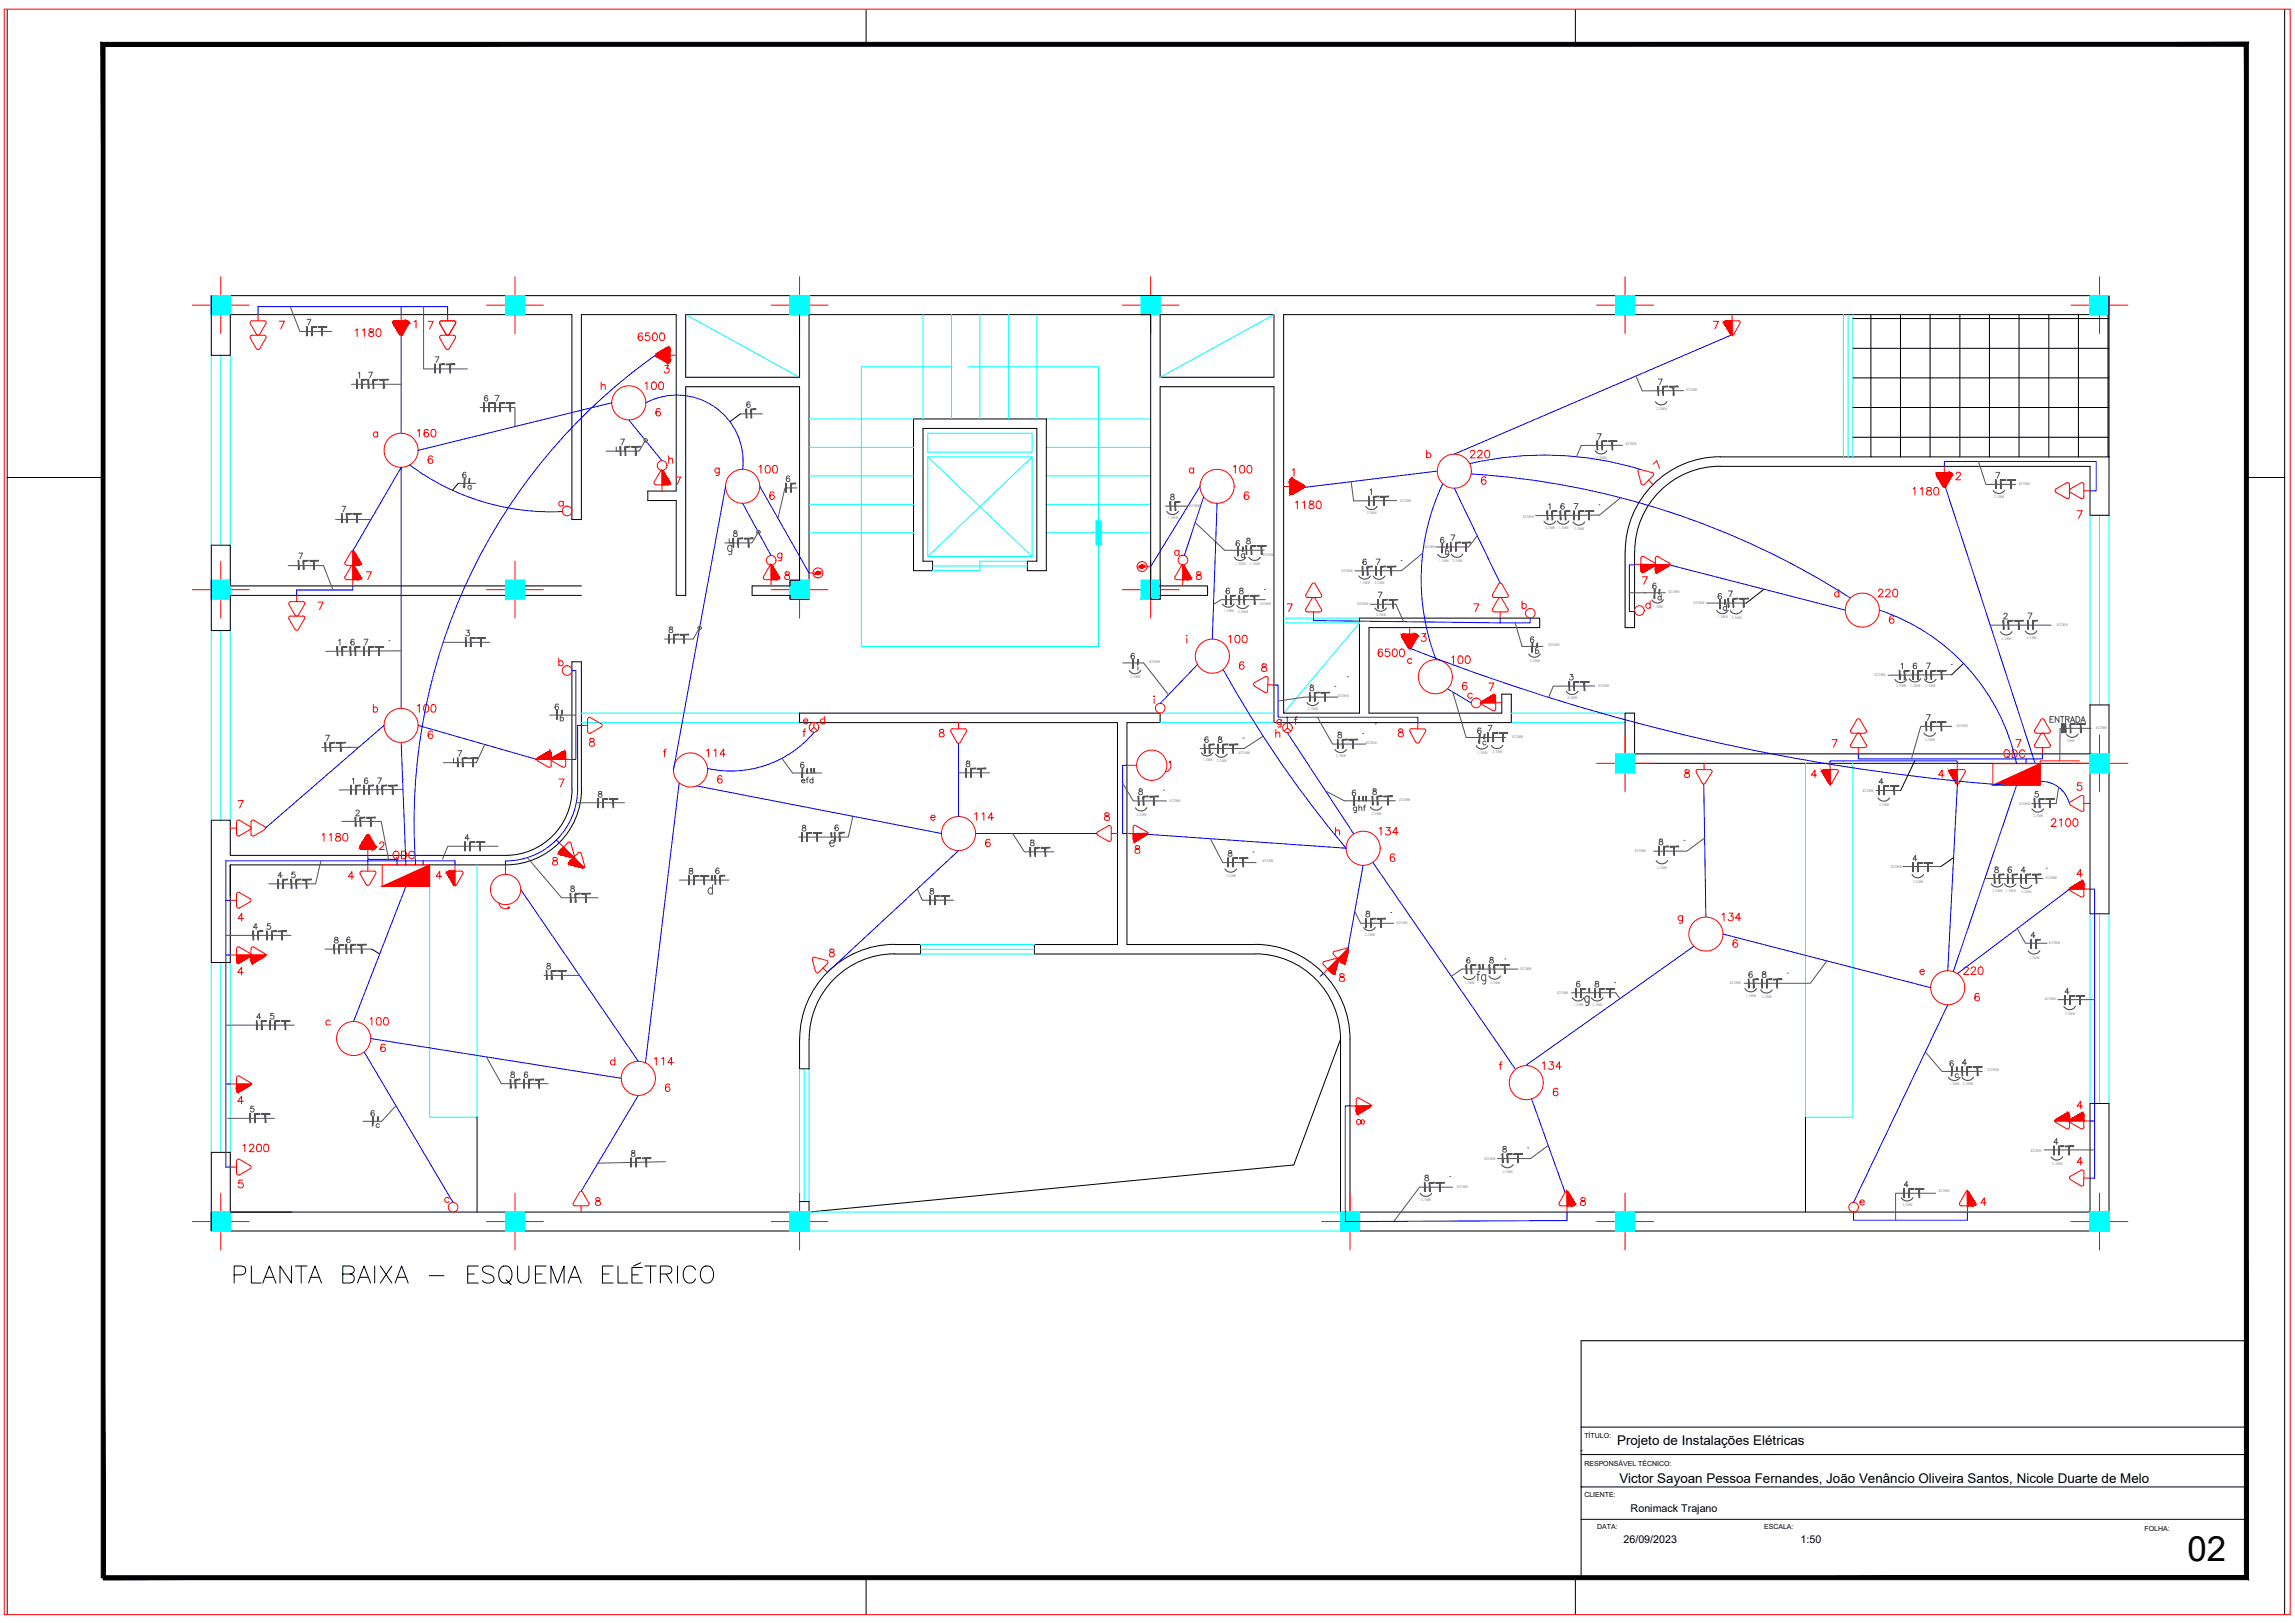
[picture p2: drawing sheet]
<svg xmlns="http://www.w3.org/2000/svg" width="594mm" height="420mm" viewBox="0 0 594 420" stroke-linecap="round" stroke-linejoin="round" font-family="sans-serif">
<defs><g id="words">
<text font-size="9.7" x="59.3" y="333.7">PLANTA BAIXA - ESQUEMA ELÉTRICO</text>
<text font-size="9" x="566.3" y="404.2">02</text>
<text font-size="5.7" fill="#545454" x="385.6" y="256.1" transform="rotate(-90 385.6 256.1)">fg</text>
<g font-size="5.3" fill="#f00">
<text x="195.4" y="123.8">100</text>
<text x="318.2" y="123.8">100</text>
<text x="493.9" y="129.5">1180</text>
<text x="334.1" y="133">1180</text>
<text x="106.9" y="185.6">100</text>
<text x="181.7" y="197.2">114</text>
<text x="517.5" y="197.6">QDC</text>
<text x="529.9" y="215.2">2100</text>
<text x="82.2" y="219.1">1180</text>
<text x="506.9" y="253.6">220</text>
<text x="94.5" y="266.7">100</text>
<text x="61.7" y="299.5">1200</text>
</g>
<text font-size="5.3" fill="#00f" x="100.5" y="223.7">QDC</text>
<g font-size="4.9" fill="#f00">
<text x="90.7" y="88.2">1180</text>
<text x="164" y="89.3">6500</text>
<text x="165.8" y="102">100</text>
<text x="106.9" y="114.3">160</text>
<text x="379.2" y="119.6">220</text>
<text x="426.5" y="122.4">7</text>
<text x="485.1" y="155.6">220</text>
<text x="316.8" y="167.6">100</text>
<text x="355.6" y="171.1">6500</text>
<text x="374.6" y="172.9">100</text>
<text x="251.2" y="213.4">114</text>
<text x="356" y="217.3">134</text>
<text x="444.5" y="239.5">134</text>
<text x="168.3" y="276.9">114</text>
<text x="397.9" y="278">134</text>
</g>
<g font-size="4.4" fill="#f00">
<text x="95.2" y="114.3">a</text>
<text x="302.7" y="145">a</text>
<text x="495.7" y="253.6">e</text>
<text x="350" y="292.5">8</text>
<text x="480.1" y="313.3">e</text>
</g>
<text font-size="4.4" fill="#545454" x="206.4" y="203.9">efd</text>
<g font-size="4" fill="#545454">
<text x="320" y="145.7">a</text>
<text x="504.8" y="280.1">c</text>
</g>
<text font-size="4" fill="#f00" x="239.5" y="213.4">e</text>
<g font-size="3.5">
<text x="418.6" y="374.1">Projeto de Instalações Elétricas</text>
<text x="419.2" y="383.9">Victor Sayoan Pessoa Fernandes, João Venâncio Oliveira Santos, Nicole Duarte de Melo</text>
</g>
<g font-size="2.8">
<text x="422.1" y="391.5">Ronimack Trajano</text>
<text x="420.2" y="399.4">26/09/2023</text>
<text x="466.1" y="399.4">1:50</text>
</g>
<g font-size="1.8">
<text x="410.1" y="372.3">TÍTULO:</text>
<text x="410.1" y="379.4">RESPONSÁVEL TÉCNICO:</text>
<text x="410.1" y="387.5">CLIENTE:</text>
<text x="413.4" y="395.9">DATA:</text>
<text x="456.6" y="395.9">ESCALA:</text>
<text x="555.1" y="396.4">FOLHA:</text>
</g>
<g font-size="1" fill="#545454">
<text x="436.5" y="101.2">∅20MM</text>
<text x="428.8" y="106">2.5MM</text>
<text x="413.2" y="118.7">2.5MM</text>
<text x="420.8" y="115.3">∅20MM</text>
<text x="522.6" y="125.6">∅20MM</text>
<text x="307.8" y="131.2">∅20MM</text>
<text x="362.5" y="129.9">∅20MM</text>
<text x="516.2" y="129">2.5MM</text>
<text x="302.3" y="134.5">1.5MM</text>
<text x="353.8" y="133.2">2.5MM</text>
<text x="394.2" y="134">∅20MM</text>
<text x="400" y="137">2.5MM</text>
<text x="403.4" y="136.9">1.5MM</text>
<text x="407.5" y="137.2">2.5MM</text>
<text x="326.9" y="143.9">∅20MM</text>
<text x="368.8" y="142">∅20MM</text>
<text x="319.8" y="146.3">1.5MM</text>
<text x="323.6" y="146.3">2.5MM</text>
<text x="347.2" y="148.2">∅20MM</text>
<text x="372.4" y="145.6">1.5MM</text>
<text x="376" y="145.5">2.5MM</text>
<text x="352" y="151.2">1.5MM</text>
<text x="355.8" y="151.2">2.5MM</text>
<text x="431.9" y="153.6">∅20MM</text>
<text x="316.8" y="158.5">1.5MM</text>
<text x="320.5" y="158.8">2.5MM</text>
<text x="326.2" y="156.6">∅20MM</text>
<text x="351.4" y="156.5">∅20MM</text>
<text x="356.2" y="159.5">2.5MM</text>
<text x="427.9" y="157.4">1.5MM</text>
<text x="438.4" y="156.4">∅20MM</text>
<text x="444.6" y="160.1">1.5MM</text>
<text x="448.2" y="160.1">2.5MM</text>
<text x="400.8" y="167.3">∅20MM</text>
<text x="518.1" y="165.6">2.5MM</text>
<text x="524.6" y="165.4">2.5MM</text>
<text x="532.4" y="162.2">∅20MM</text>
<text x="297.4" y="171.6">∅20MM</text>
<text x="396" y="171.4">2.5MM</text>
<text x="292.6" y="175.6">2.5MM</text>
<text x="413.7" y="177.8">∅20MM</text>
<text x="485.2" y="174.9">∅20MM</text>
<text x="490.8" y="178">2.5MM</text>
<text x="494.5" y="177.8">1.5MM</text>
<text x="498.4" y="177.9">2.5MM</text>
<text x="338.6" y="183.9">2.5MM</text>
<text x="346.3" y="180.5">∅20MM</text>
<text x="405.8" y="181">6.0MM</text>
<text x="391.5" y="191.1">∅20MM</text>
<text x="498.3" y="191.8">2.5MM</text>
<text x="506.5" y="188.2">∅20MM</text>
<text x="542.5" y="188.7">∅20MM</text>
<text x="311.3" y="196.9">1.5MM</text>
<text x="315" y="197.3">2.5MM</text>
<text x="320.7" y="195.2">∅20MM</text>
<text x="345.8" y="196.1">2.5MM</text>
<text x="353.5" y="192.6">∅20MM</text>
<text x="382.4" y="195.2">1.5MM</text>
<text x="386.3" y="195">2.5MM</text>
<text x="535.2" y="192.1">6MM</text>
<text x="302.8" y="207.6">∅20MM</text>
<text x="362.2" y="207.4">∅20MM</text>
<text x="482.1" y="205.1">∅20MM</text>
<text x="486.4" y="208.7">2.5MM</text>
<text x="522.6" y="208.3">∅20MM</text>
<text x="294.2" y="211.2">2.5MM</text>
<text x="355" y="210.9">2.5MM</text>
<text x="526.3" y="211.5">2.5MM</text>
<text x="423.2" y="220.6">∅20MM</text>
<text x="317.4" y="227">2.5MM</text>
<text x="326.8" y="223.2">∅20MM</text>
<text x="429" y="224.9">2.5MM</text>
<text x="489.4" y="224.7">∅20MM</text>
<text x="529.6" y="227.6">∅20MM</text>
<text x="495.2" y="228.5">2.5MM</text>
<text x="515.7" y="230.9">2.5MM</text>
<text x="519.2" y="230.8">1.5MM</text>
<text x="523.2" y="231.2">2.5MM</text>
<text x="361.5" y="239.2">∅20MM</text>
<text x="353.3" y="242.2">2.5MM</text>
<text x="530.4" y="244.4">∅20MM</text>
<text x="393.6" y="251">∅20MM</text>
<text x="525.3" y="248.2">2.5MM</text>
<text x="379.1" y="254.8">1.5MM</text>
<text x="385.7" y="254.7">2.5MM</text>
<text x="403.1" y="257.4">∅20MM</text>
<text x="447.8" y="254.8">∅20MM</text>
<text x="452" y="258">1.5MM</text>
<text x="407.3" y="260.4">1.5MM</text>
<text x="412.2" y="260.4">2.5MM</text>
<text x="456.1" y="258.3">2.5MM</text>
<text x="529.3" y="259">∅20MM</text>
<text x="534.5" y="262.6">2.5MM</text>
<text x="504.7" y="281">1.5MM</text>
<text x="508.1" y="281">2.5MM</text>
<text x="514.6" y="277.2">∅20MM</text>
<text x="525.6" y="298.1">∅20MM</text>
<text x="384.3" y="300.2">∅20MM</text>
<text x="389" y="303.6">2.5MM</text>
<text x="531.2" y="301.5">2.5MM</text>
<text x="367.9" y="311">2.5MM</text>
<text x="377.1" y="307.6">∅20MM</text>
<text x="501.8" y="308.6">∅20MM</text>
<text x="492.5" y="312.2">2.5MM</text>
</g>
</g></defs>
<!-- layer: ARQ-FOLHA -->
<g fill="none" stroke="#000" stroke-width=".26">
<path d="M1.9 2.4v415.6M224.2 2.4v9.1M407.8 2.4v9.1M591.4 2.4v415.6M1.9 123.6h24.8M581.5 123.6h9.9M581.5 347.1h-172.2v61.3M409.3 375.5h.1M409.3 376.6h172.2M409.3 369.4h172.2M409.3 384.9h.1M409.3 393.3h172.2"/>
<path d="M409.3 384.9h172.2M224.2 408.4v9.6M407.8 408.4v9.6"/>
</g>
<path d="M26.7 407.9v1l554.3-1zM26.7 408.9l554.3-1 1 1zM581 12v395.9l1 1zM581 12l1-1v397.9zM27.2 12h553.8l1-1zM26.2 11h555.8l-554.8 1zM26.2 11l1 397.4v-396.4zM26.2 11l1 397.4h-1z" fill="#000" stroke="#000" stroke-width=".26"/>
<!-- layer: Acessorios -->
<g fill="none" stroke="#0ff" stroke-width=".26">
<path d="M54.7 92v49.1M57.1 92v49.1M59.6 92v49.1M177.5 81.4l29.5 16.3M238.9 81.4v27.1M246.3 95h-23.3v72.4h61.4v-72.4h-34M246.3 81.4v27.1M253.7 81.4v27.1M261 81.4v27.1M268.4 81.4v27.1M329.8 81.4l-29.5 16.3M477.2 81.4v36.9"/>
<path d="M478.4 81.4v36.9M479.6 81.4v36.9M209.4 108.5h27.1M209.4 115.8h27.1M240.2 118.3h27v25.8h-27zM240.2 112.1h27v5h-27zM240.2 118.3l27 25.8M267.2 118.3l-27 25.8M270.8 108.5h27.1M270.8 115.8h27.1M209.4 123.2h27.1M209.4 130.6h27.1"/>
<path d="M209.4 137.9h27.1M270.8 123.2h27.1M270.8 130.6h27.1M270.8 137.9h27.1M283.8 134.9h1.2v6.1h-1.2zM541 133.4v49.1M543.5 133.4v49.1M545.9 133.4v49.1M241.4 146.5h24.5M265.9 145.3h-12.2v2.4h-12.3M54.7 163.2v49.1M57.1 163.2v49.1"/>
<path d="M59.6 163.2v49.1M332.3 161.2h19.6l-19.6 23.4M332.3 160h19.6M150.5 187.1h56.5M150.5 184.6h56.5M300.3 187.1h29.5M300.3 184.6h29.5M391.2 187.1h29.5M391.2 184.6h29.5M467.4 197.6v91.6h12.2v-91.6M111.2 223.9v65.3h12.3v-65.3M541 236.6v49.1"/>
<path d="M543.5 236.6v49.1M545.9 236.6v49.1M54.7 249.2v49.1M57.1 249.2v49.1M59.6 249.2v49.1M238.3 244.5h29.5M238.3 245.7h29.5M238.3 247h29.5M207 276.7v34.4M208.2 276.7v34.4M209.4 276.7v34.4M209.4 313.8h137.6"/>
<path d="M209.4 318.7h137.6"/>
</g>
<!-- layer: 10 -->
<g fill="none" stroke="#f00" stroke-width=".26">
<path d="M49.8 79h14.7M57.1 71.6v14.8M125.9 79h14.8M133.3 71.6v14.8M199.6 79h14.7M207 71.6v14.8M290.5 79h14.7M297.9 71.6v14.8M413.3 79h14.7M420.7 71.6v14.8M536.1 79h14.7M543.5 71.6v14.8"/>
<path d="M49.8 152.7h14.7M57.1 145.3v14.7M125.9 152.7h14.8M133.3 145.3v14.7M199.6 152.7h14.7M207 145.3v14.7M290.5 152.7h14.7M297.9 145.3v14.7M413.3 197.6h14.7M420.7 190.2v14.8M536.1 197.6h14.7M543.5 190.2v14.8"/>
<path d="M49.8 316.2h14.7M57.1 308.9v14.7M125.9 316.2h14.8M133.3 308.9v14.7M199.6 316.2h14.7M207 308.9v14.7M342.1 316.2h14.7M349.5 308.9v14.7M413.3 316.2h14.7M420.7 308.9v14.7M536.1 316.2h14.7M543.5 308.9v14.7"/>
</g>
<!-- layer: 4 -->
<g fill="none" stroke="#009595" stroke-width=".26">
<path d="M54.7 76.5h4.9v4.9h-4.9zM130.9 76.5h4.9v4.9h-4.9zM204.5 76.5h4.9v4.9h-4.9zM295.4 76.5h4.9v4.9h-4.9zM418.2 76.5h4.9v4.9h-4.9zM541 76.5h4.9v4.9h-4.9zM54.7 150.2h4.9v4.9h-4.9zM130.9 150.2h4.9v4.9h-4.9zM204.5 150.2h4.9v4.9h-4.9zM295.4 150.2h4.9v4.9h-4.9zM418.2 195.2h4.9v4.9h-4.9zM541 195.2h4.9v4.9h-4.9z"/>
<path d="M54.7 313.8h4.9v4.9h-4.9zM130.9 313.8h4.9v4.9h-4.9zM204.5 313.8h4.9v4.9h-4.9zM347 313.8h4.9v4.9h-4.9zM418.2 313.8h4.9v4.9h-4.9zM541 313.8h4.9v4.9h-4.9z"/>
</g>
<!-- layer: 2 -->
<g fill="#0ff" stroke="#0ff" stroke-width=".26">
<path d="M295.4 76.5v2.5l2.5-2.5zM295.4 79l2.5-2.5v2.5z"/>
<path d="M295.4 79v2.4l2.5-2.4zM295.4 81.4l2.5-2.4v2.4z"/>
<path d="M297.9 76.5v2.5l2.4-2.5zM297.9 79l2.4-2.5v2.5z"/>
<path d="M297.9 79v2.4l2.4-2.4zM297.9 81.4l2.4-2.4v2.4z"/>
<path d="M295.4 150.2v2.5l2.5-2.5zM295.4 152.7l2.5-2.5v2.5z"/>
<path d="M295.4 152.7v2.4l2.5-2.4zM295.4 155.1l2.5-2.4v2.4z"/>
<path d="M297.9 150.2v2.5l2.4-2.5zM297.9 152.7l2.4-2.5v2.5z"/>
<path d="M297.9 152.7v2.4l2.4-2.4zM297.9 155.1l2.4-2.4v2.4z"/>
<path d="M541 313.8v2.4l2.5-2.4zM541 316.2l2.5-2.4v2.4z"/>
<path d="M541 316.2v2.5l2.5-2.5zM541 318.7l2.5-2.5v2.5z"/>
<path d="M543.5 313.8v2.4l2.4-2.4zM543.5 316.2l2.4-2.4v2.4z"/>
<path d="M543.5 316.2v2.5l2.4-2.5zM543.5 318.7l2.4-2.5v2.5z"/>
<path d="M541 195.2v2.4l2.5-2.4zM541 197.6l2.5-2.4v2.4z"/>
<path d="M541 197.6v2.5l2.5-2.5zM541 200.1l2.5-2.5v2.5z"/>
<path d="M543.5 195.2v2.4l2.4-2.4zM543.5 197.6l2.4-2.4v2.4z"/>
<path d="M543.5 197.6v2.5l2.4-2.5zM543.5 200.1l2.4-2.5v2.5z"/>
<path d="M418.2 313.8v2.4l2.5-2.4zM418.2 316.2l2.5-2.4v2.4z"/>
<path d="M418.2 316.2v2.5l2.5-2.5zM418.2 318.7l2.5-2.5v2.5z"/>
<path d="M420.7 313.8v2.4l2.4-2.4zM423.1 313.8v2.4h-2.4z"/>
<path d="M420.7 316.2v2.5l2.4-2.5zM420.7 318.7l2.4-2.5v2.5z"/>
<path d="M347 313.8v2.4l2.5-2.4zM349.5 313.8v2.4h-2.5z"/>
<path d="M347 316.2v2.5l2.5-2.5zM347 318.7l2.5-2.5v2.5z"/>
<path d="M349.5 313.8v2.4l2.4-2.4zM349.5 316.2l2.4-2.4v2.4z"/>
<path d="M349.5 316.2v2.5l2.4-2.5zM349.5 318.7l2.4-2.5v2.5z"/>
<path d="M418.2 195.2v2.4l2.5-2.4zM418.2 197.6l2.5-2.4v2.4z"/>
<path d="M418.2 197.6v2.5l2.5-2.5zM418.2 200.1l2.5-2.5v2.5z"/>
<path d="M420.7 195.2v2.4l2.4-2.4zM420.7 197.6l2.4-2.4v2.4z"/>
<path d="M420.7 197.6v2.5l2.4-2.5zM420.7 200.1l2.4-2.5v2.5z"/>
<path d="M541 76.5v2.5l2.5-2.5zM541 79l2.5-2.5v2.5z"/>
<path d="M541 79v2.4l2.5-2.4zM541 81.4l2.5-2.4v2.4z"/>
<path d="M543.5 76.5v2.5l2.4-2.5zM543.5 79l2.4-2.5v2.5z"/>
<path d="M543.5 79v2.4l2.4-2.4zM543.5 81.4l2.4-2.4v2.4z"/>
<path d="M418.2 76.5v2.5l2.5-2.5zM418.2 79l2.5-2.5v2.5z"/>
<path d="M418.2 79v2.4l2.5-2.4zM418.2 81.4l2.5-2.4v2.4z"/>
<path d="M420.7 76.5v2.5l2.4-2.5zM423.1 76.5v2.5h-2.4z"/>
<path d="M420.7 79v2.4l2.4-2.4zM420.7 81.4l2.4-2.4v2.4z"/>
<path d="M204.5 313.8v2.4l2.5-2.4zM204.5 316.2l2.5-2.4v2.4z"/>
<path d="M204.5 316.2v2.5l2.5-2.5zM204.5 318.7l2.5-2.5v2.5z"/>
<path d="M207 313.8v2.4l2.4-2.4zM207 316.2l2.4-2.4v2.4z"/>
<path d="M207 316.2v2.5l2.4-2.5zM207 318.7l2.4-2.5v2.5z"/>
<path d="M54.7 313.8v2.4l2.4-2.4zM54.7 316.2l2.4-2.4v2.4z"/>
<path d="M54.7 316.2v2.5l2.4-2.5zM54.7 318.7l2.4-2.5v2.5z"/>
<path d="M57.1 313.8v2.4l2.5-2.4zM57.1 316.2l2.5-2.4v2.4z"/>
<path d="M57.1 316.2v2.5l2.5-2.5zM57.1 318.7l2.5-2.5v2.5z"/>
<path d="M204.5 76.5v2.5l2.5-2.5zM204.5 79l2.5-2.5v2.5z"/>
<path d="M204.5 79v2.4l2.5-2.4zM204.5 81.4l2.5-2.4v2.4z"/>
<path d="M207 76.5v2.5l2.4-2.5zM207 79l2.4-2.5v2.5z"/>
<path d="M207 79v2.4l2.4-2.4zM207 81.4l2.4-2.4v2.4z"/>
<path d="M204.5 150.2v2.5l2.5-2.5zM204.5 152.7l2.5-2.5v2.5z"/>
<path d="M204.5 152.7v2.4l2.5-2.4zM204.5 155.1l2.5-2.4v2.4z"/>
<path d="M207 150.2v2.5l2.4-2.5zM207 152.7l2.4-2.5v2.5z"/>
<path d="M207 152.7v2.4l2.4-2.4zM207 155.1l2.4-2.4v2.4z"/>
<path d="M54.7 76.5v2.5l2.4-2.5zM54.7 79l2.4-2.5v2.5z"/>
<path d="M54.7 79v2.4l2.4-2.4zM54.7 81.4l2.4-2.4v2.4z"/>
<path d="M57.1 76.5v2.5l2.5-2.5zM57.1 79l2.5-2.5v2.5z"/>
<path d="M57.1 79v2.4l2.5-2.4zM57.1 81.4l2.5-2.4v2.4z"/>
<path d="M54.7 150.2v2.5l2.4-2.5zM54.7 152.7l2.4-2.5v2.5z"/>
<path d="M54.7 152.7v2.4l2.4-2.4zM54.7 155.1l2.4-2.4v2.4z"/>
<path d="M57.1 150.2v2.5l2.5-2.5zM57.1 152.7l2.5-2.5v2.5z"/>
<path d="M57.1 152.7v2.4l2.5-2.4zM57.1 155.1l2.5-2.4v2.4z"/>
<path d="M130.9 313.8v2.4l2.4-2.4zM130.9 316.2l2.4-2.4v2.4z"/>
<path d="M130.9 316.2v2.5l2.4-2.5zM130.9 318.7l2.4-2.5v2.5z"/>
<path d="M133.3 313.8v2.4l2.5-2.4zM135.8 313.8v2.4h-2.5z"/>
<path d="M133.3 316.2v2.5l2.5-2.5zM133.3 318.7l2.5-2.5v2.5z"/>
<path d="M130.9 76.5v2.5l2.4-2.5zM130.9 79l2.4-2.5v2.5z"/>
<path d="M130.9 79v2.4l2.4-2.4zM130.9 81.4l2.4-2.4v2.4z"/>
<path d="M133.3 76.5v2.5l2.5-2.5zM135.8 76.5v2.5h-2.5z"/>
<path d="M133.3 79v2.4l2.5-2.4zM133.3 81.4l2.5-2.4v2.4z"/>
<path d="M130.9 150.2v2.5l2.4-2.5zM130.9 152.7l2.4-2.5v2.5z"/>
<path d="M130.9 152.7v2.4l2.4-2.4zM130.9 155.1l2.4-2.4v2.4z"/>
<path d="M133.3 150.2v2.5l2.5-2.5zM133.3 152.7l2.5-2.5v2.5z"/>
<path d="M133.3 152.7v2.4l2.5-2.4zM133.3 155.1l2.5-2.4v2.4z"/>
</g>
<!-- layer: ALVENARIA -->
<g fill="none" stroke="#000" stroke-width=".26">
<path d="M207 81.4v16.3h-29.5v-16.3h120.4v73.7h2.4v-55h29.5v87h61.4v-7.4h-2.5v4.9h-34.3v-22.1h44.2v-2.5h-46.7v24.6h-19.6v-103.2h213.6M209.4 81.4v73.7h-4.9v-1h-9.8v-2.4h9.8M300.3 81.4h29.5v16.3h-29.5zM479.6 97.8h66.3M479.6 90.2h66.3M479.6 82.5h66.3M484.3 81.4v36.9M492 81.4v36.9M499.6 81.4v36.9M507.3 81.4v36.9M515 81.4v36.9M522.6 81.4v36.9"/>
<path d="M530.4 81.4v36.9M538 81.4v36.9M545.7 81.4v36.9M236.5 108.5h34.3v39.2h-4.9v-2.4h2.5v-34.4h-29.5v34.4h2.5v2.4h-4.9zM445.3 118.3h100.6M445.3 118.2a24.6 24.6 0 0 0-24.6 24.6M479.6 113.2h66.3M479.6 105.5h66.3M545.9 118.3v15.1h-4.9v-12.7h-95.7M545.9 118.3v-41.8h-491.2v15.5h4.9v-10.6h88.4v53.1h2.5v-53.1h24.5v45.7h-7.3v2.5h7.3v24.5h2.5v-54h29.5v50.1h-2.5v1.4M445.3 120.7a22.1 22.1 0 0 0-22.1 22.1M150.5 151.7h-90.9v-10.6h-4.9v22.1h4.9v-9.1h90.9"/>
<path d="M300.3 151.7h12.3v2.4h-12.3M420.7 142.8v19.7h2.4v-19.7M420.7 184.6h2.4v10.6h117.9v-12.7h4.9v54.1h-4.9v-39h-120.3zM54.7 212.3h4.9v9.1h71.3a17.1 17.1 0 0 0 17.1-17.1v-33h2.5v32.9a19.7 19.7 0 0 1-19.6 19.7h-71.3v25.3h-4.9zM231.6 244.5h6.7v2.5h-6.7M231.6 246.9a22.1 22.1 0 0 0-22.1 22.1M231.6 244.5a24.6 24.6 0 0 0-24.6 24.5M207 269.1v7.6h2.4v-7.6M347 269a22 22 0 0 0-22.1-22h-57.1v-2.5h21.5v-57.4h-82.3v-2.5h93.3v2.5h-8.6v57.4h33.2a24.6 24.6 0 0 1 24.6 24.5M349.5 269.1v44.7h191.5v-28.1h4.9v33h-198.9v-49.6l-12.1 32.5-125.5 12.2M54.7 298.3h4.9v15.5h147.4v-2.7h2.4v7.6h-154.7zM123.5 289.2v24.6"/>
<path d="M467.4 289.2v24.6"/>
</g>
<!-- layer: ELETRODUTOS -->
<g fill="none" stroke="#00f" stroke-width=".26">
<path d="M103.8 79.4v2M66.8 81.4v-2h49.1v2M103.8 86.8v25.3M169.7 91.9a148.3 148.3 0 0 0-62.1 132M448.1 86.7l-71.6 30.9M158.4 104.3l-50.2 12.3M162.8 108.7l8.6 10.6M167.2 104.3a17.2 17.2 0 0 1 25 17.1M106 120.4a61.4 61.4 0 0 0 39.6 12M187.8 125.9l-13.5 73.4M192.2 130.3l7.4 13.5M196.7 125.9l12.7 22.4"/>
<path d="M310.6 125.9l-12.7 20.8M311.6 128.6l-5 15.2M315 130.3l-1.2 35.1M372 122l-34.5 4.2M373.5 125.2a57.7 57.7 0 0 0-1.8 45.6M376.5 126.4l11.8 24.6M380.5 120a85.4 85.4 0 0 1 44.2 1.5M380.9 122.7a205.3 205.3 0 0 1 98.1 32.1M503.3 120.7v-1.2h39.3v7.6h-1.6M503.6 126l23.2 71.6M91.3 142.6l12.5-21.6v62.4M91.3 151.7v1h-14.5v1.4"/>
<path d="M423.1 146.2h-1.3v12.1l1.3 .1M432.2 146.3l45.4 11.6M486.5 158a53.6 53.6 0 0 1 35.5 39.7M148 173.6h1.1v23h-1.1M310 172l-9.7 10.1M316.6 173.3a285.3 285.3 0 0 0 31.8 46.3l-51.4-3.6M329.8 177.3h1v8.4h2.4M340 160v.7l48.3 .5v-1.2M364.5 167.6a527.4 527.4 0 0 0 154.8 35.7M374.7 178.3l6.1 3.7M396.1 160v1.2h-7.8M99.4 187.8l-30.7 26.6"/>
<path d="M103.8 192.2l1.3 31.7M108.2 187.8l30.7 8.8M150.5 187.8h-1v16.4a18.6 18.6 0 0 1-18.6 18.7M210.8 189.6a28.1 28.1 0 0 1-27.6 9.3M248.1 192.4v19M291.7 198.1h-1.1v17.7h1.1M333.2 187.1v-1.4h33.8v1.4M333.2 189.7l17.2 26.2M473.7 197.6v-.6h32.9v.6M481 195.2v1.3h43.5M528.7 195.2v1.3h-4.2v1.2M144.1 217.5l.6 .6"/>
<path d="M175.8 202.6l-8.7 72.5M180.3 203.5l63.4 12.3M252.6 215.8h31.3M441 203l.6 34.4M506.7 203l-2.5 48.3M522 203.3l-16.4 48.2M528.1 202.3a7.6 7.6 0 0 1 7.6 5.7M58.5 233.1h1.1M95.2 221.4v1.1h7.6M95.2 222.8v1.1M105.1 229.5l-13.6 34.9M117.8 223.9v-1.1h-59.3v79.3h1.1"/>
<path d="M130.9 222.8v1.1M134.8 230.3l30.4 44.4M248.1 220.2l-33.9 31.5M352.8 224l-3.8 21.6M355.3 223.2l37 53.6M535.7 230.2l-29 21.9M541 230.2h1.2v74.8h-1.2M58.5 247.2h1.1M342.6 252l-.9 .8M438.5 244.9l-43.4 30.8M446 241.8l53.8 13.9M94.3 272.3l23 39"/>
<path d="M96 268.9l64.8 10.2M504.2 260.1l-24.4 51.2M58.5 280.6h1.1M165.2 283.6l-14.8 24.8M349.5 286.3h-1.3v29.9l57.4-.2v-2.2M396.4 284.4l8.7 24.3M541 290.2h1.2M479.8 313.8v2.1h29.5v-2.1"/>
</g>
<!-- layer: Acessorios -->
<path d="M283.8 134.9l1.2 6.1v-6.1zM283.8 134.9l1.2 6.1h-1.2z" fill="#0ff" stroke="#0ff" stroke-width=".26"/>
<!-- layer: TOMADAS-ENERGIA -->
<g fill="none" stroke="#f00" stroke-width=".26">
<path d="M64.8 83.8v-.5l.4-.2h3.2l.5 .4-1.6 3-.5 .3-.4-.3-1.6-2.7M66.4 90.2l.4 .3 .5-.3M66.8 81.4v1.7M68.4 86.8h-3.2l-.4 .2v.5l1.5 2.8M68.4 86.8l.3 .1 .2 .5-1.7 2.9M72.3 83.1h1.3l-.9 2M101.8 83.8l1.6 2.7M101.8 83.8v-.3l.3-.4 3.7 .1 .1 .5-1.6 2.8M103.4 86.5l.5 .3 .4-.3M103.8 81.4v1.7M107.2 83.3l.5-.3v1.9M110.8 83.2h1.3l-.9 2"/>
<path d="M113.8 87.5l1.6 2.8M113.9 87.5l-.1-.3 .3-.4 3.7 .1 .1 .5-1.6 2.9M115.5 90.2l.4 .3 .4-.3M115.9 81.4v1.7M117.4 83.1h-3.1l-.5 .4 1.8 3.2h.5l.2-.2M117.5 83.1l.4 .2v.5M117.9 83.8l-1.6 2.7M170 92.4l2.7 1.5M170 91.5l-.3 .4 .3 .5M172.1 94.6h1l-.5 .7a.64 .64 0 0 1 .4 1.1 .64 .64 0 0 1-1.1-.2M172.7 90l-2.7 1.5M173.4 93.5l-.2 .5-.5-.1"/>
<path d="M173.4 91.9h1.6M173.4 90.4v3.2M443.5 83.2h1.3l-.9 1.9M446.8 83.1l-.3 .1-.2 .4 1.7 2.9 .4 .3 .5-.3M446.8 83.1l3.2-.1 .4 .3v.5l-1.6 2.7M448.4 81.4v5.4M169.8 125.5h3.1M170.9 122l-1.6 2.9 .2 .5 .3 .1M170.9 122l.3-.2 .5 .1 1.7 2.9M171.4 121.8v5.3M173.4 124.7v.5l-.4 .3M174.9 123.5h1.3l-.9 1.9"/>
<path d="M332.3 125.9h1.6M333.9 127.5v-3.2l.2-.4 .4-.1 3 1.8v.6l-2.9 1.7M334.5 121.7l.5-.4v2M426.8 124.3l1.1 1.1M427.7 122.3l-3-.8-.5 .1-.2 .5 .8 3M427.9 123.2l-2.4 2.3-.5-.1-.2-.3M501.7 122.3h3.2l.5 .3-.1 .5-1.5 2.7M501.8 122.3l-.3 .2-.2 .4 1.6 2.9M503.3 120.7v1.6M506.4 122.7l.2-.4h.5l.3 .1 .1 .4-1.2 1.4h1.3M532.2 126.6l2.9-1.7 .6 .4v3.3l-.3 .4-.3 .1-2.9-1.6M532.2 126.5l-.2 .5 .2 .4"/>
<path d="M537.7 132.2h1.3l-.9 2M538.6 125l-2.6 1.6-.3 .4 .3 .5 2.6 1.5M538.7 125h.5l.3 .4M539.4 125.5v3.1M539.4 127h1.6M539.5 128.6l-.3 .4h-.5M75.2 155.7h3.2M75.2 159.5h3.2M75.2 159.5l-.3 .1-.2 .5 1.7 2.8 .4 .3 .5-.3M75.3 155.7l-.5 .3v.5l1.8 2.9 .7-.2 1.5-2.7M76.8 154.1v1.6M78.4 155.7l.5 .3-.1 .5"/>
<path d="M78.4 159.5l.5 .2-.1 .5M82.3 155.9h1.4l-1 1.9M89.3 149.3v.5l.4 .2M89.7 150.1h3.2M90.9 142.9l-1.6 2.6v.5l.4 .3h3.2M90.9 146.6l-1.6 2.7M90.9 146.6l.3-.3 .5 .1 1.6 2.9M90.9 142.9l.4-.3 .5 .3M91.3 142.6v9.1M91.7 142.9l1.6 2.7M93.4 149.3v.5l-.5 .2M93.4 145.6v.5l-.5 .2"/>
<path d="M94.8 148h1.3l-.9 2M197.7 149.3l-.1 .5 .5 .2M198 150.1h3.2M199.6 146.3v5.4M200.1 146.6l-.3-.3-.5 .1-1.7 2.9M200.1 146.6l1.6 2.8-.2 .5-.3 .1M203.3 148.1l-.1 .4 .3 .3a.7 .7 0 0 1 .8 .3 .7 .7 0 0 1 0 .8l-.7 .1a.58 .58 0 0 1-.5-.6 .58 .58 0 0 1 .6-.5l.3-.1a.42 .42 0 0 0 .3-.7zM304.2 149.3l-.1 .5 .5 .2M304.5 150.1h3.2M306.2 146.3v5.4M306.6 146.6l1.7 2.8-.2 .5-.3 .1M306.6 146.6l-.2-.3-.6 .1-1.6 2.9"/>
<path d="M309.8 148.1a.42 .42 0 0 0 .2 .7l.4 .1a.58 .58 0 0 1 .6 .5 .58 .58 0 0 1-.5 .6l-.7-.1-.1-.3a.91 .91 0 0 1 1.1-.9l.1-.4a.76 .76 0 0 0-1.1-.2zM333.2 156.3h1.3l-.9 2M338 157.6l1.6-2.7 .4-.3 .5 .3 1.5 2.8M338 157.6l-.1 .4 .4 .4h3.3M339.6 151.2l-1.5 2.7M339.6 151.2l.4-.3 .5 .3M340 158.4v1.6M340.5 151.2l1.6 2.7-.1 .7-3.5 .1-.5-.3 .1-.5M342.1 157.7v.5l-.5 .2M381.5 156.3h1.3l-.9 2M386.4 153.9l-.1 .5 .5 .3M387.9 151.2l-1.6 2.7"/>
<path d="M387.9 151.2l.4-.3 .5 .3M388.3 158.4v1.6M388.7 154.9l1.6 2.8M388.8 154.9l-.3-.2-.5 .1-1.7 2.8v.5l.4 .3h3.4l.3-.4v-.3M388.8 151.2l1.6 2.7v.5l-.5 .3h-3.1M423.1 146.1h9.1M424.7 147.7l.1-3.2 .2-.4h.5l2.9 1.7v.6l-2.9 1.7M424.8 147.7l.2 .4h.5M425.1 149.3h1.3l-.9 2M432 145.7l-2.9-1.7-.5 .2-.1 3.6 .4 .4 .3-.1M432 145.7l.2 .2-.1 .5-2.9 1.7M78.8 160.3l-1.6 2.6"/>
<path d="M324.8 176.7l-.3 .4 .2 .5M326.8 172l-.2 .3 .7 .4a.55 .55 0 0 1 .6 .5 .55 .55 0 0 1-.5 .6h-.4a.55 .55 0 0 1-.5-.6 .55 .55 0 0 1 .6-.5l.4-.1a.42 .42 0 0 0 .2-.6zM327.5 175.2l-2.8 1.5M327.5 175.2h.5l.3 .5M328.2 177.2l1.6 .1M328.3 175.7l-.2 3.1-.3 .5-.5-.1-2.6-1.6M362.9 164.9l1.6 2.7M363.3 164.2h3.2M363.3 164.1l-.4 .3v.5M364.9 162.6v1.6M366.5 164.1l.5 .3-.1 .5M366.9 164.9l-1.6 2.7"/>
<path d="M368 164h1.1l-.6 .8a.66 .66 0 0 1 .7 .6 .66 .66 0 0 1-.6 .7 .66 .66 0 0 1-.7-.4M385.4 176.8h1.3l-.9 2M386.4 180l-2.7 1.5-.3 .5 .3 .4 2.7 1.5M386.4 179.9l.3-.1 .4 .4 .1 3.3-.3 .5-.5-.1M138.9 196.6h9.1M141.9 194.6l-2.6 1.5-.3 .5 .3 .4 2.6 1.6M142 194.6l.5-.1 .2 .5M142.7 195v3.3l-.4 .3-.4-.1M145.7 194.6l-2.7 1.5-.3 .5 .3 .4 2.6 1.6M145.7 194.6l.5-.1 .2 .5M146.4 195v3.3l-.4 .3-.3-.1M150.5 187.8h1.6"/>
<path d="M152.1 186.2v3.2M152.1 189.4l.3 .4h.5M152.7 191.3a.42 .42 0 0 0 .3 .6l.3 .1a.58 .58 0 0 1 .6 .6 .58 .58 0 0 1-.5 .6l-.7-.2a.73 .73 0 0 1 0-.8 .73 .73 0 0 1 .8-.3 .42 .42 0 0 0 .2-.6zM152.9 185.8l2.7 1.5 .3 .5-.3 .4-2.7 1.6M152.9 185.8l-.5-.1-.3 .5M243.3 188.9l-.1 .4 .3 .3a.7 .7 0 0 1 .7 .2 .7 .7 0 0 1 0 .9l-.6 .1-.5-.4a.76 .76 0 0 1 1-.8l.2-.5a.73 .73 0 0 0-1-.2zM246.1 189.4l1.6 2.8M246.5 188.7h3.2M246.6 188.6l-.5 .3 .1 .5M248.1 187.1v1.6M249.7 188.6l.4 .2 .1 .5-1.6 2.8-.5 .3-.4-.3M291.7 198.1h2.5"/>
<path d="M302.9 197.4a1.67 1.67 0 0 1-1.3 2.4M362.1 188.8a.42 .42 0 0 0 .2 .7l.4 .1a.58 .58 0 0 1 .6 .5 .58 .58 0 0 1-.5 .6l-.8-.2a.73 .73 0 0 1 .1-.8 .73 .73 0 0 1 .8-.2l.3-.5a.76 .76 0 0 0-1.1-.2zM365 189.4v-.5l.4-.3 3.2 .1 .5 .3v.3l-1.8 3-.5 .1-.3-.3M365 189.4l1.5 2.8M367 187.1v1.6M388.7 181.9l-5.3 .1M436.2 199.4v.4l.2 .2a.72 .72 0 0 1 .8 .3 .72 .72 0 0 1 0 .9l-.7 .1-.3-.2a.74 .74 0 0 1 0-.8 .74 .74 0 0 1 .8-.3 .38 .38 0 0 0 .2-.6zM439.1 199.9l1.5 2.8M439.5 199.2l3.2 .1M439.6 199.2l-.5 .2v.5M441.1 197.6v1.6M442.7 199.2l.4 .3v.5"/>
<path d="M472.2 199.2l-.3 .1-.2 .5 1.6 2.9M472.2 199.3l3.3-.1 .4 .4-.1 .4M473.7 197.6l.1 5.4M474.2 191.5h1.3l-.9 2M475.7 200l-1.6 2.8-.5 .1-.2-.2M479.1 192.8l1.5-2.7 .6-.3 1.9 3.1-.1 .5-.4 .1M479.1 192.7v.5l.4 .3M479.5 193.5h3.1M480.6 186.4l-1.6 2.8 .1 .3 .4 .3h3.1l.5-.3v-.5l-1.6-2.6M480.7 186.3l.4-.2 .4 .2M481 193.5v1.7M504.7 200l1.7 2.8 .5 .1 .2-.2"/>
<path d="M505.1 199.3l3.2-.1 .4 .2v.6l-1.6 2.7M505.1 199.2l-.4 .3v.5M506.6 197.6l.1 5.4M526.7 192.7v.5l.4 .3M527.1 193.5h3.2M528.3 186.4l-1.7 2.8 .1 .3 .4 .3h3.2l.4-.3v-.5l-1.6-2.6M528.3 186.3l.4-.2 .5 .2M528.7 193.5v1.7M529.1 190.1l1.7 2.8-.2 .5-.3 .1M529.2 190.1l-.3-.3-.5 .1-1.7 2.9M59.6 214.4h1.6M61.2 212.8v3.1"/>
<path d="M61.3 215.9l.2 .5h.5M61.6 207.2h1.3l-.9 2M62 212.4l2.7 1.5 .3 .5-.3 .4-2.7 1.6M62 212.4l-.5-.1-.2 .5M68.4 214.8l-2.7 1.6M68.4 214.8l.3-.3-.1-.5-2.9-1.6h-.5l-.2 .4v3.1l.2 .5h.5M93.3 219l-.1 .6 .5 .2M93.6 219.8h3.2M95.2 219.8v1.6M97.2 219l-1.5-2.7-.5-.2-.4 .2-1.6 2.8M97.2 219l.1 .5-.5 .3M98.3 218.4l.4-.4 .5 .1 .2 .3-.3 .6-.9 .9h1.3"/>
<path d="M144.7 201.7h1.3l-.9 2M144.7 218.1l6.5 6.5M147.8 218.4l.8 3M147.9 218.4l-.4-.4-.5 .1-2.3 2.4v.5l.3 .2M284.2 215.3l2.9-1.6 .5 .3 .1 3.4-.3 .4h-.4l-2.8-1.6M284.2 215.3l-.3 .5 .3 .4M286.1 210.5l-.1 .4 .6 .4a.55 .55 0 0 1 .6 .5 .55 .55 0 0 1-.5 .6h-.4a.55 .55 0 0 1-.4-.6 .55 .55 0 0 1 .5-.5l.4-.1a.42 .42 0 0 0 .2-.7zM287.7 215.8h1.6M294 219l-.1 .4 .2 .3a.69 .69 0 0 1 .8 .3 .69 .69 0 0 1 0 .8l-.6 .1-.5-.3a.74 .74 0 0 1 .9-.9l.3-.5a.73 .73 0 0 0-1-.2zM294.1 213.8l2.7 1.5M294.1 213.8l-.5-.1-.3 .5 .1 3.3 .4 .3h.3M296.8 216.2l-2.7 1.6"/>
<path d="M296.8 215.3l.3 .4-.3 .4M297.1 215.7l-5.4 .1M443.1 200l-1.7 2.8-.5 .1-.3-.2M470.3 200.7h-1.4l.9-1.4v2M503.2 200.7h-1.4l1-1.4v2M538.6 206l-2.6 1.5-.3 .5 .3 .4 2.6 1.6M538.7 206h.5l.3 .4M538.8 202.6h-1l-.1 .9a.69 .69 0 0 1 1.1 0 .69 .69 0 0 1-.2 1 .69 .69 0 0 1-1-.3M539.4 206.4v3.2M539.4 208h1.6M59.6 233.1h1.6M61.2 231.5v3.2"/>
<path d="M61.3 234.6l.2 .5 .5-.1M62 231.1l2.7 1.5 .3 .5-.3 .4-2.7 1.6M62 231.1l-.5-.1-.2 .5M63 237.8h-1.4l1-1.3v1.9M91.6 226.9h-1.4l.9-1.3v2M93.2 226.3l1.6 2.7 .4 .2 .5-.2 1.5-2.7M93.6 225.5h3.4l.3 .4-.1 .4M93.7 225.5l-.5 .3 .1 .5M95.2 223.9v1.6M114.3 226.9h-1.4l.9-1.3v1.9M115.8 226.3l1.6 2.7 .4 .2 .4-.2 1.6-2.7M115.8 226.3l-.1-.4 .4-.4h3.3l.4 .3v.5"/>
<path d="M117.8 223.9v5.3M129.1 233.8a1.67 1.67 0 0 0 2.5 1.2M130.9 223.9v2.5M143.2 222.1l-.1 .4 .3 .2a.72 .72 0 0 1 .8 .3 .72 .72 0 0 1-.1 .9h-.6l-.4-.1a.74 .74 0 0 1 .1-.8 .74 .74 0 0 1 .7-.3 .38 .38 0 0 0 .2-.6zM145 221.2l3 .8M147.4 223l-.1 .5 .4 .3M147.6 223.9l3.1 .8M148.6 221.4l-.1 .5-.5 .1M149.6 220.8l-2.2 2.3M149.7 220.8l.5-.1 .3 .4M150.5 221.1l.8 3.1-.3 .5h-.3M536 229.8l-.3 .2 .1 .5 2.8 1.7"/>
<path d="M538.6 228.2l-2.7 1.6M538.7 228.2l.3-.1 .4 .3v3.4M539 226.4h-1.4l1-1.4v2M539.5 231.7l-.3 .5-.5-.1M541 230.2h-5.3M59.6 247.2h9.1M61.2 245.7v3.1M61.3 248.8l.2 .4h.5M62 245.2l2.7 1.6M62 245.2h-.5l-.2 .4M63 251.7h-1.4l.9-1.3v2M64.7 246.8l.2 .2v.5l-2.9 1.8"/>
<path d="M65 245.7v3.3l.4 .3 .3-.1M65.7 245.2l2.7 1.6M65.8 245.2h-.6l-.2 .4M68.4 246.8l.3 .2-.1 .5-2.9 1.8M210.3 248.4l.9 3.2 .4 .2 .4-.1M210.3 248.4v-.3l.4-.3 3.2 .8M213 250.6l1.2 1.1M214 248.6l.3 .3-.1 .5M214.2 249.5l-2.3 2.2M214.9 245.8l-.1 .4 .3 .3a.7 .7 0 0 1 .7 .2 .7 .7 0 0 1 0 .9l-.7 .1a.58 .58 0 0 1-.5-.6 .58 .58 0 0 1 .7-.6h.3a.42 .42 0 0 0 .2-.7zM342.8 248.9l3.1-.8 .5 .1 .1 .5-.9 3.2-.7 .2-2.3-2.4M342.9 248.9l-.4 .3 .1 .5"/>
<path d="M345.5 246.3l-.3 .1-.1 .5 2.3 2.4M346.9 252.2a.42 .42 0 0 0 .2 .7h.4a.55 .55 0 0 1 .5 .6 .55 .55 0 0 1-.4 .5l-.8-.1a.71 .71 0 0 1 .1-.8 .71 .71 0 0 1 .7-.2 .42 .42 0 0 0 .3-.7zM348.3 249.1l-.3 .4-.5-.2M349 245.6l-6.4 6.4M349.1 246.1l-.8 3M349.1 246.1v-.4l-.4-.3-3.2 .9M61.2 279v3.2M62 278.6l2.7 1.6M62 278.6h-.5l-.2 .4M59.6 280.6h5.4M63 285.1h-1.4l.9-1.3v2M64.7 280.2l.3 .4-.3 .4-2.9 1.7-.4-.2-.1-.3"/>
<path d="M354.5 285.8l-2.7-1.5-.5-.1-.2 .5v3.2M354.6 285.8l.2 .3-.1 .5-2.9 1.7M354.8 286.3h-5.3M532 290.2h9M535.7 288.6l-.1-.3-.5-.2-2.9 1.7M535.7 288.6v3.2l-.3 .4h-.5l-2.8-1.7-.1-.5 .2-.3M536 289.7l-.3 .3 .1 .5 2.8 1.7M538.6 288.2l-2.7 1.6M538.7 288.2l.5-.1 .3 .5M539.1 286.3h-1.4l.9-1.2v1.9M539.4 288.6v3.2M539.5 291.8l-.3 .4h-.5"/>
<path d="M59.6 302.1h1.6M61.2 300.6v3.1M62 300.1l2.9 1.7v.5l-.2 .2M62.8 305.5h-.9l-.1 .9a.7 .7 0 0 1 1-.1 .7 .7 0 0 1-.1 1.1 .7 .7 0 0 1-1-.3M64.7 302.6l-2.9 1.6-.4-.2-.1-.3M148.4 311.4l1.6-2.7 .4-.3 .5 .3 1.5 2.7M148.4 311.4v.5l.4 .3M148.8 312.2h3.2M150.4 312.2v1.6M152.5 311.4v.5l-.5 .3M154.3 310.2v.5l.9 .3a.53 .53 0 0 1 .3 .6 .53 .53 0 0 1-.5 .4h-.7l-.2-.3a.96 .96 0 0 1 1.1-1l.1-.4a.74 .74 0 0 0-1-.1zM403.7 311.4l-.1 .5 .5 .3"/>
<path d="M404 312.2h3.2M405.1 308.7l-1.5 2.7M405.6 308.4v5.4M406 308.7l1.6 2.7M406.1 308.7l-.5-.3-.4 .3M407.6 311.4v.5l-.4 .2M409.3 310.2l-.1 .4 .3 .3a.7 .7 0 0 1 .8 .2 .7 .7 0 0 1 0 .9l-.7 .1a.57 .57 0 0 1-.5-.6 .57 .57 0 0 1 .6-.6h.3a.42 .42 0 0 0 .3-.7zM508.8 308.7l-1.5 2.7v.5l.4 .3h3.2M509.2 308.4l.1 5.4M509.7 308.7l1.6 2.7M509.7 308.7l-.4-.3-.4 .3M511.3 311.4v.5l-.4 .2"/>
<path d="M514.1 311.4h-1.4l1-1.3v2M538.7 302.9h.5l.3 .5-.1 3.2-.4 .4-3-1.7-.3-.4 .3-.4 2.7-1.5M539.1 300.9h-1.4l.9-1.3v2M539.4 305h1.6"/>
<circle cx="298.1" cy="198.1" r="3.9"/>
<circle cx="302.8" cy="197.3" r=".19"/>
<circle cx="130.9" cy="230.3" r="3.9"/>
<circle cx="131.7" cy="235" r=".19"/>
</g>
<g fill="#f00" stroke="#f00" stroke-width=".26">
<path d="M101.8 83.8l1.7 2.9zM101.8 83.8l2 3-.3-.1zM101.7 83.6l2.1 3.2zM101.7 83.6l2.4 3.1-.3 .1zM101.8 83.3l-.1 .3 2.4 3.1zM101.8 83.3l2.5 3.2-.2 .2zM101.8 83.3l2.5 3.2-2.3-3.4zM102 83.1l3.8 .7-1.5 2.7zM102 83.1l3.8 .7zM102.2 83.1l3.7 .5-.1 .2zM102.2 83.1l3.7 .5-.5-.5zM105.4 83.1l.5 .3v.2zM105.4 83.1l.5 .3z"/>
<path d="M62 282.6l2.9-1.7zM62 282.6l3-2-.1 .3zM61.7 282.7l3.3-2.1zM61.2 280.6h3.8l-3.3 2.1zM61.2 280.6l.3 2 .2 .1zM61.2 280.6l.3 2-.3-.4zM61.2 282.2l.3 .4z"/>
<path d="M115.8 226.3l1.7 2.9zM115.8 226.3l2 2.9h-.3zM115.7 226l2.1 3.2zM115.7 226l2.1-.5v3.7zM115.8 225.8l-.1 .2 2.1-.5zM115.8 225.8l.4-.3h1.6zM115.8 225.8l.4-.3z"/>
<path d="M91.6 146.4l1.7 2.9zM91.3 146.3l.3 .1 1.7 2.9zM91.3 146.3l2.1 3.3zM91.3 146.3l2.1 3.3-2.1 .5zM91.3 150.1l2-.3 .1-.2zM91.3 150.1l2-.3-.4 .3zM92.9 150.1l.4-.3z"/>
<path d="M91.6 142.7l1.7 2.9zM91.3 142.6l.3 .1 1.7 2.9zM91.3 142.6l2.1 3.2zM91.3 142.6l2.1 3.2-2.1 .5zM91.3 146.3l2-.2 .1-.3zM91.3 146.3l2-.2-.4 .2zM92.9 146.3l.4-.2z"/>
<path d="M143 196.1l-.3 .2 3-1.7zM142.7 196.3l3-1.7-3 2zM142.7 196.6l3.2-2.1zM142.7 196.6l3.2-2.1 .5 2.1zM145.9 194.5l.5 2.1-.2-2zM146.2 194.6l.2 .4v1.6zM146.2 194.6l.2 .4z"/>
<path d="M139.2 196.1l-.2 .2 2.9-1.7zM139 196.3l2.9-1.7-3 2zM138.9 196.6l3.3-2.1zM138.9 196.6l3.3-2.1 .5 2.1zM142.2 194.5l.5 2.1-.2-2zM142.5 194.6l.2 .4v1.6zM142.5 194.6l.2 .4z"/>
<path d="M169.8 91.7l2.9-1.7zM169.8 91.7l2.9-1.7-3 1.9zM169.7 91.9l3.2-2zM169.7 91.9l3.2-2-3.1 2.3zM169.8 92.2l3.4-2.2-.3-.1zM169.8 92.2l3.4-2.2-3.2 2.4zM170 92.4l3.4-2.3-.2-.1zM170 92.4l3.4-2.3-.7 3.8zM173.4 90.1l-.7 3.8zM173.4 90.4l-.5 3.6-.2-.1zM173.4 90.4l-.5 3.6 .5-.4zM172.9 94l.5-.4-.3 .4zM173.4 93.6l-.3 .4z"/>
<path d="M171.6 121.8l1.8 3zM171.4 121.8h.2l1.8 3zM171.4 121.8l2 3.2zM171.4 121.8l2 3.2-2 .5zM171.4 125.5l2-.2v-.3zM171.4 125.5l2-.2-.5 .2zM172.9 125.5l.5-.2z"/>
<path d="M95 216.2l-1.8 2.9zM95 216.2l-1.8 2.9 2-3zM95.2 216.1l-2.1 3.2zM95.2 216.1l-2.1 3.2 2.4-3.1zM95.5 216.2l-2.3 3.4-.1-.3zM95.5 216.2l-2.3 3.4 2.5-3.2zM95.7 216.4l-2.3 3.4-.2-.2zM95.7 216.4l-2.3 3.4 3.8-.8zM93.4 219.8l3.8-.8-3.6 .8zM93.6 219.8l3.7-.5-.1-.3zM93.6 219.8l3.7-.5-.5 .5zM97.3 219.3l-.5 .5zM96.8 219.8l.4-.3z"/>
<path d="M145 221.2l3.3 .8zM145 221.2l3.5 .7-.2 .1zM144.8 221.1l3.7 .8zM145.9 219.3l2.6 2.6-3.7-.8zM145.9 219.3l-1.3 1.6 .2 .2zM145.9 219.3l-1.3 1.6 .2-.5zM144.8 220.4l-.2 .5z"/>
<path d="M147.6 223.9l3.3 .8zM147.6 223.9l3.6 .7-.3 .1zM147.4 223.7l3.8 .9zM148.5 221.9l2.7 2.7-3.8-.9zM148.5 221.9l-1.2 1.6 .1 .2zM148.5 221.9l-1.2 1.6 .1-.4zM147.4 223.1l-.1 .4z"/>
<path d="M62 249.3l2.9-1.8zM62 249.3l3-2.1-.1 .3zM61.7 249.3l3.3-2.1zM61.2 247.2h3.8l-3.3 2.1zM61.2 247.2l.3 2.1h.2zM61.2 247.2l.3 2.1-.3-.5zM61.2 248.8l.3 .5z"/>
<path d="M65.7 249.3l2.9-1.8zM65.7 249.3l3-2.1-.1 .3zM65.4 249.3l3.3-2.1zM65 247.2h3.7l-3.3 2.1zM65 247.2l.2 2.1h.2zM65 247.2l.2 2.1-.2-.5zM65 248.8l.2 .5z"/>
<path d="M199.9 146.4l1.7 2.9zM199.6 146.3l.3 .1 1.7 2.9zM199.6 146.3l2.1 3.3zM199.6 146.3l2.1 3.3-2.1 .5zM199.6 150.1l2-.3 .1-.2zM199.6 150.1l2-.3-.4 .3zM201.2 150.1l.4-.3z"/>
<path d="M535.9 289.8l-.1 .1 2.8-1.7zM535.8 289.9l2.8-1.7-2.9 2zM535.7 290.2l3.2-2.1zM535.7 290.2l3.2-2.1 .5 2.1zM538.9 288.1l.5 2.1-.2-2zM539.2 288.2l.2 .4v1.6zM539.2 288.2l.2 .4z"/>
<path d="M532 289.9l2.9-1.7zM532 289.9l2.9-1.7-2.9 2zM532 290.2l3.2-2.1zM532 290.2l3.2-2.1 .5 2.1zM535.2 288.1l.5 2.1-.3-2zM535.4 288.2l.3 .4v1.6zM535.4 288.2l.3 .4z"/>
<path d="M535.9 229.8l-.1 .2 2.8-1.8zM535.8 230l2.8-1.8-2.9 2zM535.7 230.2l3.2-2.1zM535.7 230.2l3.2-2.1 .5 2.1zM538.9 228.1l.5 2.1-.2-2zM539.2 228.2l.2 .4v1.6zM539.2 228.2l.2 .4z"/>
<path d="M504.7 200l1.7 2.9zM504.7 200l2 3-.3-.1zM504.6 199.8l2.1 3.2zM504.6 199.8l2-.6 .1 3.8zM504.7 199.5l-.1 .3 2-.6zM504.7 199.5l.4-.2 1.5-.1zM504.8 199.3l-.1 .2 .4-.2z"/>
<path d="M346.5 248.5l-.9 3.3zM346.3 248.2l.2 .3-.9 3.3zM346.3 248.2l-.8 3.8zM343.7 250.9l2.6-2.7-.8 3.8zM343.7 250.9l1.6 1.2 .2-.1zM343.7 250.9l1.6 1.2-.5-.1zM344.8 252l.5 .1z"/>
<path d="M349.1 245.8l-.8 3.3zM349 245.6l.1 .2-.8 3.3zM349 245.6l-.9 3.7zM349 245.6l-.9 3.7-1.8-1.1zM346.3 248.2l1.6 1.3 .2-.2zM346.3 248.2l1.6 1.3-.5-.2zM347.4 249.3l.5 .2z"/>
<path d="M351.8 288.3l2.9-1.8zM351.8 288.3l3-2-.1 .2zM351.6 288.4l3.2-2.1zM351.1 286.3h3.7l-3.2 2.1zM351.1 286.3l.2 2 .3 .1zM351.1 286.3l.2 2-.2-.4zM351.1 287.9l.2 .4z"/>
<path d="M294.1 217.8l2.9-1.8zM294.1 217.8l3-2.1-.1 .3zM293.9 217.8l3.2-2.1zM293.3 215.8l3.8-.1-3.2 2.1zM293.3 215.8l.3 2h.3zM293.3 215.8l.3 2-.2-.5zM293.4 217.3l.2 .5z"/>
<path d="M362.9 164.9l1.8 2.9zM362.9 164.9l2 3-.2-.1zM362.8 164.7l2.1 3.2zM362.8 164.7l2.4 3.1-.3 .1zM362.9 164.4l-.1 .3 2.4 3.1zM362.9 164.4l2.4 3.2-.1 .2zM362.9 164.4l2.4 3.2-2.2-3.4zM363.1 164.2l3.8 .7-1.6 2.7zM363.1 164.2l3.8 .7zM363.3 164.2l3.7 .5-.1 .2zM363.3 164.2l3.7 .5-.5-.5zM366.5 164.2l.4 .2 .1 .3zM366.5 164.2l.4 .2z"/>
<path d="M383.7 181.5l-.2 .2 2.9-1.7zM383.5 181.7l2.9-1.7-3 2zM383.4 182l3.2-2.1zM383.4 182l3.2-2.1 .5 2zM386.6 179.9l.5 2-.2-2zM386.9 179.9l.2 .5v1.5zM386.9 179.9l.2 .5z"/>
<path d="M306.4 146.4l1.7 2.9zM306.2 146.3l.2 .1 1.7 2.9zM306.2 146.3l2 3.3zM306.2 146.3l2 3.3-2 .5zM306.2 150.1l2-.3v-.2zM306.2 150.1l2-.3-.5 .3zM307.7 150.1l.5-.3z"/>
<path d="M334.6 127.9l2.9-1.7zM334.6 127.9l3-2-.1 .3zM334.3 128l3.3-2.1zM334.3 128l3.2-2.3 .1 .2zM334.1 127.9l.2 .1 3.2-2.3zM334.1 127.9l3.3-2.4 .1 .2zM333.9 127.8l.2 .1 3.3-2.4zM334.6 124l2.8 1.5-3.5 2.3zM334.6 124l-.7 3.8zM334.4 123.8l.2 .2-.7 3.5zM333.9 124.3v3.2l.5-3.7zM334.1 123.9l.3-.1-.5 .5zM334.1 123.9l-.2 .4z"/>
<path d="M501.3 123.1l1.7 2.9zM501.3 123.1l2 3-.3-.1zM501.2 122.9l2.1 3.2zM501.2 122.9l2.4 3.1-.3 .1zM501.3 122.6l-.1 .3 2.4 3.1zM501.3 122.6l2.5 3.2-.2 .2zM501.3 122.6l2.5 3.2-2.3-3.4zM501.5 122.4l3.8 .7-1.5 2.7zM501.5 122.4l3.8 .7-3.6-.8zM501.7 122.3l3.7 .6-.1 .2zM501.7 122.3l3.7 .6-.5-.6zM504.9 122.3l.4 .3 .1 .3zM504.9 122.3l.4 .3z"/>
<path d="M425.5 148.1l2.9-1.7zM425.5 148.1l3-2-.1 .3zM425.2 148.2l3.3-2.1zM424.8 146.1h3.7l-3.3 2.1zM424.8 146.1l.2 2 .2 .1zM424.8 146.1l.2 2-.3-.4zM424.7 147.7l.3 .4z"/>
<path d="M429.2 148.1l2.9-1.7zM429.2 148.1l3-2-.1 .3zM429 148.2l3.2-2.1zM428.5 146.1h3.7l-3.2 2.1zM428.5 146.1l.2 2 .3 .1zM428.5 146.1l.2 2-.2-.4zM428.5 147.7l.2 .4z"/>
<path d="M446.4 83.8l1.7 2.9zM446.4 83.8l2 3-.3-.1zM446.3 83.6l2.1 3.2zM446.3 83.6l2.1-.5v3.7zM446.4 83.3l-.1 .3 2.1-.5zM446.4 83.3l.4-.2h1.6zM446.4 83.3l.4-.2z"/>
<path d="M471.8 200l1.7 2.9zM471.8 200l2 3-.3-.1zM471.7 199.8l2.1 3.2zM471.7 199.8l2.1-.6v3.8zM471.7 199.5v.3l2.1-.6zM471.7 199.5l.5-.2 1.6-.1zM471.7 199.5l.5-.2z"/>
<path d="M509.5 308.5l1.8 2.9zM509.2 308.4l.3 .1 1.8 2.9zM509.2 308.4l2.1 3.3zM509.2 308.4l2.1 3.3-2 .5zM509.3 312.2l2-.3v-.2zM509.3 312.2l2-.3-.4 .3zM510.9 312.2l.4-.3z"/>
<path d="M405.8 308.5l1.8 2.9zM405.6 308.4l.2 .1 1.8 2.9zM405.6 308.4l2.1 3.3zM405.6 308.4l2.1 3.3-2.1 .5zM405.6 312.2l2-.3 .1-.2zM405.6 312.2l2-.3-.4 .3zM407.2 312.2l.4-.3z"/>
</g>
<g fill="none" stroke="#f00" stroke-width=".26">
<path d="M155.6 99.9l.5-.4 .4 .2 .2 1.1M155.6 98.9v1.9M112 118.3l-.2-.2a.64 .64 0 0 0-.9 .3 1.13 1.13 0 0 0 .5 1.6 .62 .62 0 0 0 .7-.6 .62 .62 0 0 0-.6-.7 .62 .62 0 0 0-.7 .6M170.9 106l-.1-.2a.64 .64 0 0 0-.9 .3 1.13 1.13 0 0 0 .4 1.6 .6 .6 0 0 0 .7-.6 .6 .6 0 0 0-.6-.6 .6 .6 0 0 0-.6 .6M369.3 117.5a.63 .63 0 0 1 .9-.1 .63 .63 0 0 1 0 1 .63 .63 0 0 1-.9-.2M369.3 116.6v1.9M186.2 121.2v1.4a.53 .53 0 0 1-.9 .4M186.2 121.4a.64 .64 0 0 0-1-.1 .64 .64 0 0 0 0 1 .64 .64 0 0 0 1-.1M200.4 127.6a.56 .56 0 0 0-.9-.2l-.2 .3a1.2 1.2 0 0 0 .5 1.6 .6 .6 0 0 0 .7-.5 .6 .6 0 0 0-.6-.7 .6 .6 0 0 0-.6 .6M309 121.4a.64 .64 0 0 0-.9-.1 .64 .64 0 0 0 0 1 .64 .64 0 0 0 .9-.1M309 121.2v1.3M323.2 127.6a.53 .53 0 0 0-.8-.2 1.16 1.16 0 0 0 .3 1.9 .6 .6 0 0 0 .6-.6 .6 .6 0 0 0-.6-.6 .6 .6 0 0 0-.6 .6"/>
<path d="M384.6 123.7l-.1-.2a.59 .59 0 0 0-.9 .3 .97 .97 0 0 0 .5 1.6 .62 .62 0 0 0 .6-.6 .62 .62 0 0 0-.6-.6 .62 .62 0 0 0-.6 .5M476 153.5a.61 .61 0 0 0-.9-.1 .61 .61 0 0 0 0 .9 .61 .61 0 0 0 .9-.1M476 152.5v2M490.2 159.7l-.1-.2a.59 .59 0 0 0-.9 .3 .97 .97 0 0 0 .6 1.6 .62 .62 0 0 0 .5-.7 .62 .62 0 0 0-.6-.6 .62 .62 0 0 0-.6 .6M307.1 164.5h.2zM307.2 165.2v1.2M321.9 171.6v-.2a.64 .64 0 0 0-1 .3 1.13 1.13 0 0 0 .5 1.6 .6 .6 0 0 0 .6-.6 .6 .6 0 0 0-.5-.6 .6 .6 0 0 0-.7 .5M379.7 177a.59 .59 0 0 0-.9-.3 1.09 1.09 0 0 0 .4 1.9 .62 .62 0 0 0 .6-.6 .62 .62 0 0 0-.6-.6 .62 .62 0 0 0-.7 .6M96.6 183.3a.61 .61 0 0 1 1-.1 .61 .61 0 0 1 0 1 .61 .61 0 0 1-1-.1M96.6 182.4v2M112 189.5a.59 .59 0 0 0-.9-.2 1.14 1.14 0 0 0 .4 1.9 .62 .62 0 0 0 .6-.6 .62 .62 0 0 0-.6-.6 .62 .62 0 0 0-.7 .5M171.7 194.6h.7"/>
<path d="M172.5 193.9l-.4 .1-.1 .3v1.6M186.9 201.1a.59 .59 0 0 0-.9-.2l-.2 .3a1.13 1.13 0 0 0 .5 1.5 .6 .6 0 0 0 .7-.5 .6 .6 0 0 0-.6-.7 .6 .6 0 0 0-.6 .6M256.2 217.5v-.2a.64 .64 0 0 0-1 .3 1.13 1.13 0 0 0 .5 1.6 .6 .6 0 0 0 .6-.6 .6 .6 0 0 0-.5-.6 .6 .6 0 0 0-.7 .6M345.7 215.2l.5-.4 .4 .1 .2 1.3M345.7 214.2v2M361 221.3l-.1-.2a.67 .67 0 0 0-.9 .3 1.17 1.17 0 0 0 .4 1.6 .6 .6 0 0 0 .7-.5 .6 .6 0 0 0-.6-.7 .6 .6 0 0 0-.6 .6M435.5 237.1l-.1 1.7-.3 .2-.4-.1M435.5 237.4a.63 .63 0 0 0-.9-.2 .63 .63 0 0 0 0 1 .63 .63 0 0 0 .9-.1M449.7 243.5a.49 .49 0 0 0-.8-.1 1.13 1.13 0 0 0 .3 1.8 .6 .6 0 0 0 .6-.6 .6 .6 0 0 0-.6-.6 .6 .6 0 0 0-.6 .6M512.3 257.4l-.1-.1a.59 .59 0 0 0-.9 .2v1.3a.6 .6 0 0 0 1 .1 .6 .6 0 0 0-.2-.9 .6 .6 0 0 0-.9 .4M85.5 264.4a.62 .62 0 0 0-.9-.1 .62 .62 0 0 0 0 .9 .62 .62 0 0 0 .9-.1M99.7 270.6l-.1-.2a.64 .64 0 0 0-1 .3 1.13 1.13 0 0 0 .5 1.5 .62 .62 0 0 0 .7-.5 .62 .62 0 0 0-.6-.7 .62 .62 0 0 0-.6 .6"/>
<path d="M159.2 274.7a.63 .63 0 0 0-1-.1 .63 .63 0 0 0 0 .9 .63 .63 0 0 0 1-.1M159.2 273.8v1.9M388.1 275.5h.6M388.8 274.9l-.3 .1-.1 .3v1.6M173.4 280.9l-.1-.2a.67 .67 0 0 0-1 .3v1.3a.6 .6 0 0 0 1 .1 .6 .6 0 0 0-.2-1 .6 .6 0 0 0-.8 .5M403.2 282a.59 .59 0 0 0-.8-.2 1.09 1.09 0 0 0 .4 1.9 .62 .62 0 0 0 .5-.7 .62 .62 0 0 0-.6-.6 .62 .62 0 0 0-.6 .6"/>
<circle cx="103.8" cy="116.6" r="4.4"/>
<circle cx="162.8" cy="104.3" r="4.4"/>
<circle cx="192.3" cy="125.9" r="4.4"/>
<circle cx="315.1" cy="125.9" r="4.4"/>
<circle cx="376.5" cy="122" r="4.4"/>
<circle cx="482.1" cy="158" r="4.4"/>
<circle cx="313.8" cy="169.9" r="4.4"/>
<circle cx="371.5" cy="175.2" r="4.4"/>
<circle cx="103.8" cy="187.8" r="4.4"/>
<circle cx="178.7" cy="199.3" r="4.4"/>
<circle cx="248.1" cy="215.8" r="4.4"/>
<circle cx="352.9" cy="219.6" r="4.4"/>
<circle cx="441.6" cy="241.8" r="4.4"/>
<circle cx="504.2" cy="255.7" r="4.4"/>
<circle cx="91.5" cy="268.8" r="4.4"/>
<circle cx="165.2" cy="279.2" r="4.4"/>
<circle cx="395.1" cy="280.3" r="4.4"/>
</g>
<!-- layer: INTERRUPTORES -->
<g fill="none" stroke="#f00" stroke-width=".26">
<path d="M173.1 119l.5-.4 .4 .1 .1 1.2M173.1 118v1.9M145.8 130a.64 .64 0 0 0-.9-.1 .64 .64 0 0 0 0 1 .64 .64 0 0 0 .9-.1M145.8 129.8v1.2M202.4 143.2v1.5a.51 .51 0 0 1-.3 .5 .51 .51 0 0 1-.6-.1M202.4 143.5a.62 .62 0 0 0-.9-.1 .62 .62 0 0 0 0 .9 .62 .62 0 0 0 .9-.1M209.4 148.3h1M296.9 146.7h1M394 156.5a.62 .62 0 0 1 .9-.1 .62 .62 0 0 1 0 .9 .62 .62 0 0 1-.9 0M394 155.6v2M427.1 156.5a.64 .64 0 0 0-.9-.1 .64 .64 0 0 0 0 .9 .64 .64 0 0 0 .9-.1M427.1 155.5v2"/>
<path d="M144.7 171.3a.64 .64 0 0 1 .9-.1 .64 .64 0 0 1 0 1 .64 .64 0 0 1-.9-.1M144.7 170.4v1.9M381.1 179.7a.63 .63 0 0 0-1-.1 .63 .63 0 0 0 0 1 .63 .63 0 0 0 1-.1M207.9 189.4h.6M208 186.6h1.1v-.1a.61 .61 0 0 0-.9-.1 .61 .61 0 0 0 0 .9 .61 .61 0 0 0 .9-.1M208.6 188.7l-.4 .1-.1 .3v1.6M209.8 189.2l.9-.9 .9 .9M210.7 187.1v1.2M213.5 186.4a.64 .64 0 0 0-1-.1 .64 .64 0 0 0 0 .9 .64 .64 0 0 0 1 0M213.5 185.5v1.9M298.7 180.1v.2zM298.7 180.9v1.2"/>
<path d="M330.2 189.9l.5-.4 .5 .1 .1 1.2M330.2 188.8v2M331.6 186.2v1.5a.51 .51 0 0 1-.3 .5 .51 .51 0 0 1-.5-.1M331.6 186.5a.62 .62 0 0 0-.9-.1 .62 .62 0 0 0 0 1 .62 .62 0 0 0 .9-.1M332.4 189.3l.8-.9 .9 .9M333.2 187.2v1.2M335.1 186.2h.6M335.8 185.6l-.4 .1v.3v1.5M116.2 310.3a.64 .64 0 0 0-.9-.1 .64 .64 0 0 0 0 .9 .64 .64 0 0 0 .9-.1"/>
<circle cx="146.8" cy="132.3" r="1.25"/>
<circle cx="171.4" cy="120.5" r="1.25"/>
<circle cx="199.6" cy="145.1" r="1.25"/>
<circle cx="211.7" cy="148.3" r=".44"/>
<circle cx="211.7" cy="148.3" r="1.29"/>
<circle cx="295.6" cy="146.7" r="1.29"/>
<circle cx="295.6" cy="146.7" r=".44"/>
<circle cx="396.1" cy="158.8" r="1.25"/>
<circle cx="424.4" cy="158.1" r="1.25"/>
<circle cx="146.8" cy="173.6" r="1.25"/>
<circle cx="210.7" cy="188.3" r="1.25"/>
<circle cx="300.3" cy="183.3" r="1.25"/>
<circle cx="333.3" cy="188.4" r="1.25"/>
<circle cx="382.1" cy="182" r="1.25"/>
<circle cx="117.3" cy="312.5" r="1.25"/>
<circle cx="479.8" cy="312.5" r="1.25"/>
</g>
<!-- layer: Quadros de Dist. -->
<path d="M528.1 197.7l-12.2 5.6h12.2v-5.6h-12.2v5.6M111.2 223.9l-12.3 5.6h12.3v-5.6h-12.3v5.6" fill="none" stroke="#f00" stroke-width=".26"/>
<g fill="#f00" stroke="#f00" stroke-width=".26">
<path d="M98.9 229.5l12.3-5.6v5.6z"/>
<path d="M515.9 203.3l12.2-5.6v5.6z"/>
</g>
<!-- layer: INTERRUPTORES -->
<g fill="#f00" stroke="#f00" stroke-width=".26">
<path d="M211.5 148.7h.4zM211.5 148.7l.6-.1zM211.3 148.6h.8zM211.3 148.6l.8-.3v.3zM211.2 148.3l.1 .3 .8-.3zM211.2 148.3l.9-.2v.2zM211.3 148.1l-.1 .2 .9-.2zM211.3 148.1l.6-.1 .2 .1zM211.3 148.1l.6-.1zM211.5 148h.4z"/>
<path d="M295.4 146.3h.4zM295.4 146.3h.4l-.6 .2zM295.2 146.5h.8l-.2-.2zM295.2 146.5h.8l-.9 .2zM295.1 146.7h.9v-.2zM295.1 146.7h.9l-.8 .2zM295.2 146.9h.8v-.2zM295.2 146.9h.8l-.6 .2zM295.4 147.1l.6-.2zM295.4 147.1h.4z"/>
</g>
<!-- layer: CIRCUITOS -->
<g fill="none" stroke="#545454" stroke-width=".26">
<path d="M75.1 79.4l2.5 6.4h8.3M109.6 79.4v16.1h11.4M79.5 82.7h1l-.7 1.5M91 99.5h12.8M92.8 96.6l.3-.2v1.4M95.4 96.4h1l-.7 1.4M112.6 92.4h1l-.7 1.4M423.5 97.3l1.6 3.9 10.7-.1M429.3 98.1h1l-.7 1.5M124.3 105.5h9v4.9M126.2 102.6l-.3-.2a.7 .7 0 0 0-.6 .7 .7 .7 0 0 0 .8 .7 .45 .45 0 0 0 0-.8 .45 .45 0 0 0-.7 .4M128.2 102.4h1l-.7 1.4"/>
<path d="M156.9 116.8h3.7M160.7 113.7h.9l-.6 1.4M167.1 114l-1.7 2.8h-5.9v-1.1M191.6 107.1h5.8M194.1 104.2v-.1a.72 .72 0 0 0-.9 .5 .72 .72 0 0 0 .5 .9 .46 .46 0 0 0 .5-.4 .46 .46 0 0 0-.4-.5 .46 .46 0 0 0-.5 .4M413.5 112.3h1l-.7 1.4M420 115.3h-10.7l-1.2 2.9M512.1 119.5l2 5.9h7.7M86.9 134.5h9.1M88.5 131.1h1l-.7 1.4M97.1 132.7h.1M118.6 125.1h4.5"/>
<path d="M120.6 122.5l-.3-.2a.7 .7 0 0 0-.6 .7 .7 .7 0 0 0 .8 .7 .46 .46 0 0 0-.1-.8 .46 .46 0 0 0-.6 .4M121.9 125.9a.46 .46 0 0 0-.6-.1 .46 .46 0 0 0 0 .7 .46 .46 0 0 0 .6-.1M122 125.6l-.1 1.1M190 137.5l-.1 .3 .3 .2a.48 .48 0 0 1 .6 .3 .48 .48 0 0 1-.3 .6h-.5a.63 .63 0 0 1 0-.8 .63 .63 0 0 1 .7-.2v-.4zM196.3 137.8l-1.7 2.7h-5.8v-1.1M204.4 123.4l-.1-.1a.74 .74 0 0 0-.8 .4 .74 .74 0 0 0 .3 .9 .47 .47 0 0 0 .6-.2 .47 .47 0 0 0-.3-.6 .47 .47 0 0 0-.6 .4M206.3 126.3h-3.1l-1.8 7.9M301.7 131h5.7M303.1 128v.4l.7 .3 .2 .2-.1 .4-.5 .1a.48 .48 0 0 1-.3-.6 .48 .48 0 0 1 .6-.3l.2-.1v-.4zM309.4 135.3l7.6 7.2h10.2M322.8 139.4v.4l.5 .2a.45 .45 0 0 1 .4 .5 .45 .45 0 0 1-.7 .3l-.3-.1v-.4l.8-.5 .1-.3-.3-.2zM349.8 124.7l.6 5 11.1-.1"/>
<path d="M354.7 126.9l.3-.3v1.5M373.7 139.3l-.1-.1a.74 .74 0 0 0-.8 .4 .74 .74 0 0 0 .3 .9 .47 .47 0 0 0 .7-.2 .47 .47 0 0 0-.4-.6 .47 .47 0 0 0-.5 .4M375.6 138.5h1l-.7 1.5M382.4 138.7l-2.2 2.9h-8.4M400.9 130.6l.3-.2v1.5M404.9 130.6l-.1-.2a.72 .72 0 0 0-.9 .6 .72 .72 0 0 0 .6 .8 .45 .45 0 0 0 .4-.4 .45 .45 0 0 0-.4-.5 .45 .45 0 0 0-.5 .4M407.5 130.3h1l-.7 1.5M413.9 130.7h.1M419.5 128.9l-5.5 4.5-16.5 .1M516.7 122.3h1l-.7 1.5M74.6 146.4h9.1l2.5 6.3M77.3 143.2h1l-.7 1.5"/>
<path d="M187.6 140.5h1.9M189.4 141.1v2.3l-.3 .2-.5-.1M189.4 141.5l-.1-.2a.8 .8 0 0 0-1.1 .5 .8 .8 0 0 0 .6 1h.3l.3-.4M318.2 152.5v-.2a.74 .74 0 0 0-.9 .5 .74 .74 0 0 0 .5 1 .46 .46 0 0 0 .5-.5 .46 .46 0 0 0-.4-.5 .46 .46 0 0 0-.5 .4M320.8 140.2v-.2a.72 .72 0 0 0-.9 .5 .72 .72 0 0 0 .5 .9 .45 .45 0 0 0 .5-.4 .45 .45 0 0 0-.5-.5 .45 .45 0 0 0-.4 .5M321 152.3v.4l.6 .3 .2 .2-.1 .5-.5 .1a.5 .5 0 0 1-.3-.7 .5 .5 0 0 1 .6-.3l.2-.1v-.4zM327.3 152.6h.1M327.6 155.2h-11.5l-1.9 1.3M353.7 144.9l-.1-.1a.72 .72 0 0 0-.9 .5 .72 .72 0 0 0 .5 .9 .45 .45 0 0 0 .5-.5 .45 .45 0 0 0-.4-.4 .45 .45 0 0 0-.5 .4M354.7 156.4h6.6l2 4.6M356.2 144.7h1.1l-.8 1.5M356.8 153.3h1l-.8 1.5"/>
<path d="M362.7 145.1h.1M368.3 143.2l-5.5 4.5-12.1 .1M374.2 142.7a.48 .48 0 0 1 .7 0 .48 .48 0 0 1 0 .7 .48 .48 0 0 1-.7-.1M374.2 142v1.5M421.8 153.5h9.3M425.7 153.5h.1M428.7 151.2l-.1-.2a.72 .72 0 0 0-.9 .6 .72 .72 0 0 0 .5 .8 .46 .46 0 0 0 .5-.4 .46 .46 0 0 0-.4-.5 .46 .46 0 0 0-.5 .4M430 154.6a.47 .47 0 0 0-.7-.1 .47 .47 0 0 0 0 .7 .47 .47 0 0 0 .7-.1M430 153.9v1.4M441.7 156.1h10.3M445.6 153.8l-.1-.1a.72 .72 0 0 0-.9 .5 .72 .72 0 0 0 .6 .9 .45 .45 0 0 0 .5-.4 .45 .45 0 0 0-.4-.5 .45 .45 0 0 0-.5 .4M446.9 157.2a.48 .48 0 0 0-.7 0 .48 .48 0 0 0 0 .7 .48 .48 0 0 0 .7-.1"/>
<path d="M446.9 156.5v1.5M447.5 153h.9l-.6 1.5M518.8 159.1v-.2l.5-.1 .3 .4-.9 1h.9M525 158.7h1l-.7 1.5M87.7 165.8l.3-.3v1.5M91.7 165.7l-.1-.1a.74 .74 0 0 0-.9 .4 .74 .74 0 0 0 .3 .9 .47 .47 0 0 0 .7-.2 .47 .47 0 0 0-.3-.6 .47 .47 0 0 0-.6 .4M94.2 165.5h1l-.7 1.5M100.7 165.9h.1M103.8 168.5l-19.5 .1M114.7 166.3h12.1M120.7 163.2h.8l-.4 .5a.47 .47 0 0 1 .4 .5 .47 .47 0 0 1-.4 .5 .47 .47 0 0 1-.5-.4M173.3 162.4v.4l.9 .5-.2 .4-.5 .1a.5 .5 0 0 1-.3-.7 .5 .5 0 0 1 .7-.2l.1-.1v-.4z"/>
<path d="M181.1 162.6l-1.6 2.8h-7.5M290.6 171.6h5.4l6.5 8.3M293.6 169.3v-.1a.72 .72 0 0 0-.9 .5 .72 .72 0 0 0 .5 .9 .46 .46 0 0 0 .5-.4 .46 .46 0 0 0-.4-.5 .46 .46 0 0 0-.5 .4M294.5 172.1h.1zM294.6 172.6v.9M339.2 177.4v.4l.9 .5-.2 .4-.5 .1a.5 .5 0 0 1-.3-.6 .5 .5 0 0 1 .7-.3l.1-.1v-.4zM345.5 177.7h.1M348.7 175.2h.1M376 179.1l3.5 11.8h10.3M392.2 161.2l1.8 6.1h5.4M397 165.1v-.2a.72 .72 0 0 0-.9 .5 .72 .72 0 0 0 .5 .9 .45 .45 0 0 0 .5-.4 .45 .45 0 0 0-.5-.5 .45 .45 0 0 0-.4 .5M397.5 168.4a.48 .48 0 0 1 .7 0 .48 .48 0 0 1 0 .7 .48 .48 0 0 1-.7-.1"/>
<path d="M397.5 167.8v1.4M406.4 174.6h.8l-.5 .5a.48 .48 0 0 1 .4 .8 .48 .48 0 0 1-.8-.1M412.8 177.6h-10.7l-1.2 3M492.1 172l.4-.3v1.4M496.1 171.9l-.1-.2a.72 .72 0 0 0-.9 .6 .72 .72 0 0 0 .6 .8 .46 .46 0 0 0 .5-.4 .46 .46 0 0 0-.4-.5 .46 .46 0 0 0-.5 .4M498.7 171.7h1l-.7 1.4M505.1 172h.1M505.2 174.7l-16.5 .1M515.2 161.8h15.7M84.3 190.3h1l-.7 1.5M90.3 193.4h.1M92.9 193.5h-9.6"/>
<path d="M114.8 197.4h3.7M118.5 194.3h1l-.7 1.5M125.5 192.7l-2.2 4.7h-5.9v-1.1M142.3 185.1h6.8M144.5 182.5v-.2a.72 .72 0 0 0-.9 .5 .72 .72 0 0 0 .5 .9 .45 .45 0 0 0 .5-.4 .45 .45 0 0 0-.4-.5 .45 .45 0 0 0-.5 .5M145 185.8a.48 .48 0 0 1 .7 0 .48 .48 0 0 1 0 .7 .48 .48 0 0 1-.7-.1M145 185.2v1.4M202.4 196.3l2.7 3.8h7.6M208.1 197.5l-.1-.1a.74 .74 0 0 0-.8 .5 .74 .74 0 0 0 .2 .9 .47 .47 0 0 0 .7-.3 .47 .47 0 0 0-.3-.6 .47 .47 0 0 0-.6 .4M250.2 197.1v.4l.7 .2 .2 .3-.1 .4-.6 .1a.5 .5 0 0 1-.3-.6 .5 .5 0 0 1 .7-.3l.2-.2v-.3zM312.7 191v-.2a.72 .72 0 0 0-.9 .5 .72 .72 0 0 0 .5 .9 .46 .46 0 0 0 .5-.4 .46 .46 0 0 0-.4-.5 .46 .46 0 0 0-.5 .4M315.5 190.8v.5l.8 .4-.1 .5h-.5a.5 .5 0 0 1-.3-.6 .5 .5 0 0 1 .6-.3h.2v-.5z"/>
<path d="M321.8 191.1h.1M327 190.6l-4.9 3.2h-11.5M341 185.7l3.9 6.9h8.6M346.3 180.5h-8.6l-6.9 1M346.5 189.6v.4l.6 .2 .2 .3-.1 .4-.5 .1a.5 .5 0 0 1-.3-.6 .5 .5 0 0 1 .6-.3l.2-.2v-.3zM352.8 189.9h.1M356 187.4h.1M383.3 188.7v-.2a.72 .72 0 0 0-.9 .5 .72 .72 0 0 0 .5 .9 .45 .45 0 0 0 .5-.4 .45 .45 0 0 0-.4-.5 .45 .45 0 0 0-.5 .4M384.7 192.1a.47 .47 0 0 0-.7-.1 .47 .47 0 0 0 0 .7 .47 .47 0 0 0 .7-.1M385.2 187.8h1l-.7 1.5M498.7 185h1l-.8 1.5M505.2 188h-8l-2.4 8.5"/>
<path d="M530.6 186.2h.6M531.6 185.5h-1v1.5h1M533 185.5v1.5l-1-1.5v1.5M533.3 185.5h1M533.7 187.3l.1 2.4zM533.8 185.5v1.5M534.2 187.4l.1 2.3zM534.7 186.2l.8-.1 .1-.3-.1-.3h-.8v1.5M535.1 186.2l.5 .8M535.9 187l.6-1.5 .5 1.5M536.2 186.5h.6M537.4 185.5h.5a.78 .78 0 0 1 .5 .7 .78 .78 0 0 1-.5 .8h-.5z"/>
<path d="M538.6 187l.6-1.5 .6 1.5M538.9 186.5h.7M541.3 188.6h-8l-.1 8.4M88.5 212.6h10.2l1.9 9.9M91.2 201.7l.3-.3v1.5M92.2 210.1l.2-.4 .6 .3-.2 .5-.7 .7h.9M95.2 201.6l-.1-.1a.74 .74 0 0 0-.9 .4 .74 .74 0 0 0 .3 .9 .47 .47 0 0 0 .7-.2 .47 .47 0 0 0-.3-.6 .47 .47 0 0 0-.6 .4M97.7 201.4h1.1l-.8 1.5M104.2 201.8h.1M104.3 204.4l-16.5 .1M121.5 217h-1.1l.7-.9v1.4M128.9 219.1h-13l-1.3 3.3"/>
<path d="M149.2 207.8h12.5M155 204.9v.5h.2a.5 .5 0 0 1 .6 .3 .5 .5 0 0 1-.3 .7l-.5-.1-.1-.4 .2-.3 .6-.2 .1-.3-.1-.2zM207.8 213.7v.5l.4 .1a.44 .44 0 0 1 .4 .5 .44 .44 0 0 1-.6 .3l-.3-.1-.1-.4 .9-.4 .1-.3-.3-.2zM214.8 218.2h1.1l-.2-.6a.8 .8 0 0 0-1 .6 .8 .8 0 0 0 .6 1h.3l.3-.4M217 213.8l-.1-.1a.72 .72 0 0 0-.9 .5 .72 .72 0 0 0 .5 .9 .46 .46 0 0 0 .5-.5 .46 .46 0 0 0-.4-.5 .46 .46 0 0 0-.5 .4M220.8 211.3l-1.2 5.4h-12.9M248.1 200.1h8.1M262.1 215.8l3.1 4.7h7.6M266.9 217.6v.4a.63 .63 0 0 1 .7 .2 .63 .63 0 0 1 0 .7h-.5a.48 .48 0 0 1-.3-.6 .48 .48 0 0 1 .6-.2l.2-.1v-.4zM290.6 202.8l2.8 4.5h8.6M294.9 204.3v.3l.2 .2a.48 .48 0 0 1 .6 .3 .48 .48 0 0 1-.3 .6l-.5-.1-.1-.4 .8-.5 .1-.3-.3-.2zM301.2 204.6h.1"/>
<path d="M313.3 217.1l3.2 6.2h8.7M343.2 204.8l4.8 2.5h13.2M350.9 204.7l-.3-.2a.7 .7 0 0 0-.6 .8 .7 .7 0 0 0 .7 .6 .45 .45 0 0 0 0-.8 .45 .45 0 0 0-.6 .4M351.2 208.9l-.1 1.3-.6 .1M351.2 209.1a.47 .47 0 0 0-.7-.1 .47 .47 0 0 0 0 .8 .47 .47 0 0 0 .7-.1M351.7 209.2l.4-.3 .3 .1 .1 .9M351.7 208.4v1.5M352.9 208.9h.5M353.5 208.4l-.4 .3v1.2M355.5 204.3v.4a.63 .63 0 0 1 .7 .2 .63 .63 0 0 1 0 .7h-.7a.63 .63 0 0 1 0-.7 .63 .63 0 0 1 .7-.2v-.4zM429.6 217.3v.4l.8 .5-.1 .4-.5 .1a.5 .5 0 0 1-.3-.6 .5 .5 0 0 1 .6-.3l.2-.1v-.4zM435.9 217.6h.1"/>
<path d="M441.2 217l-4.5 3.3h-8.6M485.6 204.6h6.4M487.5 202.5h-1.1l.7-1v1.5M527.6 204.9h-.7l-.1 .6a.51 .51 0 0 1 .8 0 .51 .51 0 0 1-.1 .8 .51 .51 0 0 1-.8-.2M532.9 203.8l-.6 4.2h-6.4M69.9 239.1h-.6l-.1 .6a.54 .54 0 0 1 .8 0 .54 .54 0 0 1-.1 .8 .54 .54 0 0 1-.8-.2M73 226.7h-1l.6-.9v1.4M76.3 225.8h-.7l-.1 .6a.52 .52 0 0 1 .8-.1 .52 .52 0 0 1-.1 .8 .52 .52 0 0 1-.7-.2M83.1 222.8l-1.4 6h-12.1M136.5 222l8.9 10.4h9.4M147.9 229.4v.5l.8 .4-.1 .5h-.5a.5 .5 0 0 1-.3-.6 .5 .5 0 0 1 .6-.3h.2v-.5zM175.9 227.8h12.8"/>
<path d="M178.5 224.9v.4l.9 .5-.2 .4-.5 .1a.5 .5 0 0 1-.3-.7 .5 .5 0 0 1 .7-.3h.1v-.4zM184.4 230.2l-.2-.2a.8 .8 0 0 0-1 .5 .8 .8 0 0 0 .6 1h.3l.3-.4M184.4 229v2.5M186.1 224.9l-.1-.1a.72 .72 0 0 0-.8 .5 .72 .72 0 0 0 .5 .9 .45 .45 0 0 0 .5-.4 .45 .45 0 0 0-.5-.5 .45 .45 0 0 0-.4 .4M237.4 230.1l1.4 2.9h8M240.9 230.1v.4l.4 .1a.45 .45 0 0 1 .4 .6 .45 .45 0 0 1-.6 .3 .5 .5 0 0 1-.3-.7 .5 .5 0 0 1 .6-.3l.2-.2v-.2zM318.1 220.3v.4l.4 .1a.44 .44 0 0 1 .4 .6 .44 .44 0 0 1-.6 .3l-.3-.2-.1-.3 .2-.3 .7-.2 .1-.3-.3-.2zM324.4 220.6h.1M350.7 236l1.5 3h8.6M353.7 236v.3l.5 .2a.45 .45 0 0 1 .4 .6 .45 .45 0 0 1-.7 .3l-.2-.2-.1-.3 .2-.3 .6-.3 .1-.2-.3-.2zM360 236.2h.1M492.6 224.3h9.8"/>
<path d="M496.2 222.4h-1l.7-1v1.5M513.8 227.4h15.1M516.5 224.5l-.1 .3 .2 .2a.5 .5 0 0 1 .7 .3 .5 .5 0 0 1-.3 .6l-.5-.1-.2-.4 .3-.3 .6-.2 .1-.2-.1-.2zM520.7 224.6l-.3-.2a.7 .7 0 0 0-.7 .8 .7 .7 0 0 0 .8 .6 .45 .45 0 0 0 0-.8 .45 .45 0 0 0-.7 .4M524.3 225.4h-1.1l.7-1v1.5M529.7 224.7h.1M58.5 242.1h16.8M66.6 240.1h-1l.7-1v1.5M84.1 245.7h12.1M86.7 242.7v.5l.4 .1a.45 .45 0 0 1 .5 .5 .45 .45 0 0 1-.7 .3l-.3-.1v-.5l.8-.3 .1-.3-.3-.2zM90.6 242.8l-.1-.1a.74 .74 0 0 0-.8 .4 .74 .74 0 0 0 .3 .9 .47 .47 0 0 0 .6-.2 .47 .47 0 0 0-.3-.6 .47 .47 0 0 0-.6 .4M140.8 252.5h9.2"/>
<path d="M141.7 249.5v.4l.4 .1a.45 .45 0 0 1 .4 .6 .45 .45 0 0 1-.6 .3l-.3-.2-.1-.3 .2-.3 .7-.2 .1-.3-.3-.2zM380.5 248.1l-.3-.2a.72 .72 0 0 0-.6 .7 .72 .72 0 0 0 .8 .7 .46 .46 0 0 0 0-.8 .46 .46 0 0 0-.7 .4M385.7 247.9v.4a.61 .61 0 0 1 .7 .2 .61 .61 0 0 1 .1 .7l-.5 .1a.5 .5 0 0 1-.4-.6 .5 .5 0 0 1 .7-.3l.2-.1v-.4zM389.6 248.2h.1M392.9 250.9h-14.5l-2.7 1.8M406.8 257h11.5l1 1.5M408.9 254.3l-.3-.3a.79 .79 0 0 0-.5 .8 .79 .79 0 0 0 .5 .7 .46 .46 0 0 0 .4-.4 .46 .46 0 0 0-.4-.5 .46 .46 0 0 0-.5 .4M413 254.1v.4l.2 .1a.5 .5 0 0 1 .6 .3 .5 .5 0 0 1-.3 .6l-.5-.1-.1-.4 .2-.3 .6-.2 .1-.2-.1-.2zM418 254.4h.1M453.6 251.8l-.1-.2a.72 .72 0 0 0-.9 .5 .72 .72 0 0 0 .5 .9 .45 .45 0 0 0 .5-.4 .45 .45 0 0 0-.4-.5 .45 .45 0 0 0-.5 .5M456.3 251.6v.5a.63 .63 0 0 1 .7 .2 .63 .63 0 0 1 0 .7h-.5a.48 .48 0 0 1-.3-.6 .48 .48 0 0 1 .7-.3l.2-.2-.1-.3zM462.6 251.9h.1"/>
<path d="M472.9 248.8l-4.3 5.8h-17.1M522.2 240.4l2.1 3.8h5.6M526.8 242.3h-1.1l.8-1v1.5M532.7 258.8h9.5M535.6 256.8h-1.1l.7-.9v1.4M58.5 265.4h17.7M67.5 263.4h-1l.7-1.1v1.5M70.8 262.3h-.7v.7a.52 .52 0 0 1 .7 0 .52 .52 0 0 1-.1 .8 .52 .52 0 0 1-.7-.2M125.9 273.6l3.9 6.9h12.1M132.3 277.6v.4h.2a.5 .5 0 0 1 .7 .3 .5 .5 0 0 1-.4 .7l-.5-.1-.1-.4 .9-.5v-.3l-.3-.2zM136.6 277.7l-.1-.1a.72 .72 0 0 0-.9 .5 .72 .72 0 0 0 .5 .9 .46 .46 0 0 0 .5-.4 .46 .46 0 0 0-.4-.5 .46 .46 0 0 0-.5 .4M498.4 272.3l4.3 5.1h10.4"/>
<path d="M505.6 274.8l-.1-.1a.72 .72 0 0 0-.8 .5 .72 .72 0 0 0 .5 .9 .45 .45 0 0 0 .5-.5 .45 .45 0 0 0-.4-.4 .45 .45 0 0 0-.5 .3M509 275.3h-1l.7-1v1.5M58.9 289.5h12.1M65.7 286.4h-.8v.6a.51 .51 0 0 1 .8 0 .51 .51 0 0 1-.1 .8 .51 .51 0 0 1-.8-.2M96.9 287.7l-.3-.2a.72 .72 0 0 0-.6 .8 .72 .72 0 0 0 .7 .6 .46 .46 0 0 0 .1-.8 .46 .46 0 0 0-.7 .4M98.2 291.1a.47 .47 0 0 0-.7-.1 .47 .47 0 0 0 0 .8 .47 .47 0 0 0 .7-.1M102.5 286.3l-3.7 4h-4.9M163.5 297.9v.3l.2 .3a.48 .48 0 0 1 .6 .2 .48 .48 0 0 1-.3 .6h-.5a.63 .63 0 0 1 .1-.7 .63 .63 0 0 1 .7-.2v-.5zM389.1 296.9v.4l.9 .5-.2 .4-.5 .1a.5 .5 0 0 1-.3-.7 .5 .5 0 0 1 .7-.3h.1v-.4zM395.4 297.1h.1M400.8 296.5l-4.6 3.4h-8.6M529.1 297.7h13.1"/>
<path d="M532.7 295.8h-1l.7-1v1.4M172.3 300.7l-17.5 .4M369 304.3v.4l.4 .1a.45 .45 0 0 1 .4 .6 .45 .45 0 0 1-.6 .3l-.3-.1-.1-.4 .2-.3 .7-.2v-.2v-.2zM375.3 304.6h.1M376 307.3h-8.5l-6.7 8.9M493.9 306.8h-1l.7-.9v1.4M501.1 308.9h-10.4v7"/>
<circle cx="167.1" cy="114" r=".44"/>
<circle cx="196.3" cy="137.7" r=".44"/>
<circle cx="181.1" cy="162.6" r=".44"/>
</g>
<g fill="#545454" stroke="#545454" stroke-width=".26">
<path d="M75.4 227.6l.1 2.4v-2.4zM75.4 227.6l.1 2.4h-.1z"/>
<path d="M78.3 227.6v.2l2.3-.2zM78.3 227.8l2.3-.2v.2z"/>
<path d="M79.2 227.8l.2 2.2v-2.2zM79.2 227.8l.2 2.2h-.2z"/>
<path d="M76.6 227.8l.2 2.2v-2.2zM76.6 227.8l.2 2.2h-.2z"/>
<path d="M76.6 227.6v.2l1.3-.2zM76.6 227.8l1.3-.2v.2z"/>
<path d="M71.9 227.6l.2 2.4v-2.4zM71.9 227.6l.2 2.4h-.2z"/>
<path d="M73.2 227.8l.1 2.2v-2.2zM73.2 227.8l.1 2.2h-.1z"/>
<path d="M73.2 227.6v.2l1.2-.2zM73.2 227.8l1.2-.2v.2z"/>
<path d="M120.3 217.9l.2 2.4v-2.4zM120.3 217.9l.2 2.4h-.2z"/>
<path d="M123.3 217.9v.2l2.2-.2zM123.3 218.1l2.2-.2v.2z"/>
<path d="M124.2 218.1l.2 2.2v-2.2zM124.2 218.1l.2 2.2h-.2z"/>
<path d="M121.6 218.1l.2 2.2v-2.2zM121.6 218.1l.2 2.2h-.2z"/>
<path d="M121.6 217.9v.2l1.3-.2zM121.6 218.1l1.3-.2v.2z"/>
<path d="M120.5 165.1l.1 2.3v-2.3zM120.5 165.1l.1 2.3h-.1z"/>
<path d="M123.4 165.1v.1l2.3-.1zM123.4 165.2l2.3-.1v.1z"/>
<path d="M124.4 165.2l.2 2.2v-2.2zM124.4 165.2l.2 2.2h-.2z"/>
<path d="M121.8 165.2l.1 2.2v-2.2zM121.8 165.2l.1 2.2h-.1z"/>
<path d="M121.8 165.1v.1l1.2-.1zM121.8 165.2l1.2-.1v.1z"/>
<path d="M86.4 244.6l.2 2.3v-2.3zM86.4 244.6l.2 2.3h-.2z"/>
<path d="M87.7 244.7l.2 2.2v-2.2zM87.7 244.7l.2 2.2h-.2z"/>
<path d="M87.7 244.6v.1l1.3-.1zM87.7 244.7l1.3-.1v.1z"/>
<path d="M135.6 279.4l.1 2.3v-2.3zM135.6 279.4l.1 2.3h-.1z"/>
<path d="M138.6 279.4v.2l2.2-.2zM138.6 279.6l2.2-.2v.2z"/>
<path d="M139.5 279.6l.2 2.1v-2.1zM139.5 279.6l.2 2.1h-.2z"/>
<path d="M136.8 279.6l.2 2.1v-2.1zM136.8 279.6l.2 2.1h-.2z"/>
<path d="M136.8 279.4v.2l1.3-.2zM136.8 279.6l1.3-.2v.2z"/>
<path d="M132.1 279.4l.1 2.3v-2.3zM132.1 279.4l.1 2.3h-.1z"/>
<path d="M133.3 279.6l.2 2.1v-2.1zM133.3 279.6l.2 2.1h-.2z"/>
<path d="M133.3 279.4v.2l1.3-.2zM133.3 279.6l1.3-.2v.2z"/>
<path d="M96.4 289.1h.2l-.2 2.4zM96.6 289.1l-.2 2.4h.2z"/>
<path d="M97.7 289.1h.2l-.2 1.2zM97.9 289.1l-.2 1.2h.2z"/>
<path d="M64.7 288.3l.2 2.3v-2.3zM64.7 288.3l.2 2.3h-.2z"/>
<path d="M67.6 288.3v.2l2.3-.2zM67.6 288.5l2.3-.2v.2z"/>
<path d="M68.6 288.5l.2 2.1v-2.1zM68.6 288.5l.2 2.1h-.2z"/>
<path d="M66 288.5l.1 2.1v-2.1zM66 288.5l.1 2.1h-.1z"/>
<path d="M66 288.3v.2l1.2-.2zM66 288.5l1.2-.2v.2z"/>
<path d="M69.8 264.2l.2 2.4v-2.4zM69.8 264.2l.2 2.4h-.2z"/>
<path d="M72.9 264.2v.2l2.2-.2zM72.9 264.4l2.2-.2v.2z"/>
<path d="M73.8 264.4l.2 2.2v-2.2zM73.8 264.4l.2 2.2h-.2z"/>
<path d="M71.1 264.4l.2 2.2v-2.2zM71.1 264.4l.2 2.2h-.2z"/>
<path d="M71.1 264.2v.2l1.3-.2zM71.1 264.4l1.3-.2v.2z"/>
<path d="M66.4 264.2l.1 2.4v-2.4zM66.4 264.2l.1 2.4h-.1z"/>
<path d="M67.6 264.4l.2 2.2v-2.2zM67.6 264.4l.2 2.2h-.2z"/>
<path d="M67.6 264.2v.2l1.3-.2zM67.6 264.4l1.3-.2v.2z"/>
<path d="M69 241l.1 2.3zM69 241l.1 2.3z"/>
<path d="M72 241v.2l2.2-.2zM72 241.2l2.2-.2v.2z"/>
<path d="M72.9 241.2l.2 2.1v-2.1zM72.9 241.2l.2 2.1h-.2z"/>
<path d="M70.3 241.2l.1 2.1v-2.1zM70.3 241.2l.1 2.1h-.1z"/>
<path d="M70.3 241v.2l1.2-.2zM70.3 241.2l1.2-.2v.2z"/>
<path d="M65.5 241l.2 2.3v-2.3zM65.5 241l.2 2.3h-.2z"/>
<path d="M66.8 241.2l.1 2.1v-2.1zM66.8 241.2l.1 2.1h-.1z"/>
<path d="M66.8 241v.2l1.2-.2zM66.8 241.2l1.2-.2v.2z"/>
<path d="M91.9 211.6l.2 2.3v-2.3zM91.9 211.6l.2 2.3h-.2z"/>
<path d="M95 211.6v.2l2.2-.2zM95 211.8l2.2-.2v.2z"/>
<path d="M95.9 211.8l.2 2.1v-2.1zM95.9 211.8l.2 2.1h-.2z"/>
<path d="M93.2 211.8l.2 2.1v-2.1zM93.2 211.8l.2 2.1h-.2z"/>
<path d="M93.2 211.6v.2l1.3-.2zM93.2 211.8l1.3-.2v.2z"/>
<path d="M97.6 203.3l.2 2.3v-2.3zM97.6 203.3l.2 2.3h-.2z"/>
<path d="M100.6 203.3v.2l2.2-.2zM100.6 203.5l2.2-.2v.2z"/>
<path d="M101.6 203.5l.1 2.1v-2.1zM101.6 203.5l.1 2.1h-.1z"/>
<path d="M98.9 203.5l.2 2.1v-2.1zM98.9 203.5l.2 2.1h-.2z"/>
<path d="M98.9 203.3v.2l1.3-.2zM98.9 203.5l1.3-.2v.2z"/>
<path d="M94.1 203.3l.2 2.3v-2.3zM94.1 203.3l.2 2.3h-.2z"/>
<path d="M95.4 203.5l.2 2.1v-2.1zM95.4 203.5l.2 2.1h-.2z"/>
<path d="M95.4 203.3v.2l1.3-.2zM95.4 203.5l1.3-.2v.2z"/>
<path d="M90.8 203.3l.1 2.3zM90.8 203.3l.1 2.3z"/>
<path d="M92 203.5l.2 2.1zM92 203.5l.2 2.1z"/>
<path d="M92 203.3v.2l1.3-.2zM92 203.5l1.3-.2v.2z"/>
<path d="M84.2 192.2l.1 2.3v-2.3zM84.2 192.2l.1 2.3h-.1z"/>
<path d="M87.1 192.2v.2l2.3-.2zM87.1 192.4l2.3-.2v.2z"/>
<path d="M88.1 192.4l.2 2.1v-2.1zM88.1 192.4l.2 2.1h-.2z"/>
<path d="M85.4 192.4l.2 2.1v-2.1zM85.4 192.4l.2 2.1h-.2z"/>
<path d="M85.4 192.2v.2l1.3-.2zM85.4 192.4l1.3-.2v.2z"/>
<path d="M118.4 196.2l.2 2.3v-2.3zM118.4 196.2l.2 2.3h-.2z"/>
<path d="M121.4 196.2v.2l2.2-.2zM121.4 196.4l2.2-.2v.2z"/>
<path d="M122.3 196.4l.2 2.1v-2.1zM122.3 196.4l.2 2.1h-.2z"/>
<path d="M119.7 196.4l.1 2.1v-2.1zM119.7 196.4l.1 2.1h-.1z"/>
<path d="M119.7 196.2v.2l1.2-.2zM119.7 196.4l1.2-.2v.2z"/>
<path d="M94.1 167.4l.2 2.3zM94.1 167.4l.2 2.3z"/>
<path d="M97.1 167.4v.2l2.2-.2zM97.1 167.6l2.2-.2v.2z"/>
<path d="M98 167.6l.2 2.1v-2.1zM98 167.6l.2 2.1h-.2z"/>
<path d="M95.4 167.6l.1 2.1zM95.4 167.6l.1 2.1z"/>
<path d="M95.4 167.4v.2l1.3-.2zM95.4 167.6l1.3-.2v.2z"/>
<path d="M90.6 167.4l.2 2.3v-2.3zM90.6 167.4l.2 2.3h-.2z"/>
<path d="M91.9 167.6l.2 2.1v-2.1zM91.9 167.6l.2 2.1h-.2z"/>
<path d="M91.9 167.4v.2l1.3-.2zM91.9 167.6l1.3-.2v.2z"/>
<path d="M87.2 167.4l.2 2.3v-2.3zM87.2 167.4l.2 2.3h-.2z"/>
<path d="M88.5 167.6l.2 2.1v-2.1zM88.5 167.6l.2 2.1h-.2z"/>
<path d="M88.5 167.4v.2l1.3-.2zM88.5 167.6l1.3-.2v.2z"/>
<path d="M144.1 183.9h.1l-.1 2.3zM144.2 183.9l-.1 2.3h.1z"/>
<path d="M145.4 183.9l-.1 1.2zM145.5 183.9l-.2 1.2h.2z"/>
<path d="M120.1 123.9h.2l-.2 2.3zM120.3 123.9l-.2 2.3h.2z"/>
<path d="M121.4 123.9h.2l-.2 1.2zM121.6 123.9l-.2 1.2h.2z"/>
<path d="M88.4 132.9l.2 2.4v-2.4zM88.4 132.9l.2 2.4h-.2z"/>
<path d="M91.4 132.9v.2l2.2-.2zM91.4 133.1l2.2-.2v.2z"/>
<path d="M92.3 133.1l.2 2.2v-2.2zM92.3 133.1l.2 2.2h-.2z"/>
<path d="M89.7 133.1l.1 2.2v-2.2zM89.7 133.1l.1 2.2h-.1z"/>
<path d="M89.7 132.9v.2l1.2-.2zM89.7 133.1l1.2-.2v.2z"/>
<path d="M77.2 145.1l.2 2.3v-2.3zM77.2 145.1l.2 2.3h-.2z"/>
<path d="M80.2 145.1v.1l2.2-.1zM80.2 145.2l2.2-.1v.1z"/>
<path d="M81.2 145.2l.1 2.2v-2.2zM81.2 145.2l.1 2.2h-.1z"/>
<path d="M78.5 145.2l.2 2.2v-2.2zM78.5 145.2l.2 2.2h-.2z"/>
<path d="M78.5 145.1v.1l1.3-.1zM78.5 145.2l1.3-.1v.1z"/>
<path d="M95.3 98.2l.2 2.3v-2.3zM95.3 98.2l.2 2.3h-.2z"/>
<path d="M98.3 98.2v.2l2.2-.2zM98.3 98.4l2.2-.2v.2z"/>
<path d="M99.2 98.4l.2 2.1v-2.1zM99.2 98.4l.2 2.1h-.2z"/>
<path d="M96.6 98.4l.1 2.1v-2.1zM96.6 98.4l.1 2.1h-.1z"/>
<path d="M96.6 98.2v.2l1.2-.2zM96.6 98.4l1.2-.2v.2z"/>
<path d="M92.3 98.2l.2 2.3v-2.3zM92.3 98.2l.2 2.3h-.2z"/>
<path d="M93.6 98.4l.1 2.1v-2.1zM93.6 98.4l.1 2.1h-.1z"/>
<path d="M93.6 98.2v.2l1.2-.2zM93.6 98.4l1.2-.2v.2z"/>
<path d="M79.4 84.6l.1 2.3v-2.3zM79.4 84.6l.1 2.3h-.1z"/>
<path d="M82.4 84.6v.2l2.2-.2zM82.4 84.8l2.2-.2v.2z"/>
<path d="M83.3 84.8l.2 2.1v-2.1zM83.3 84.8l.2 2.1h-.2z"/>
<path d="M80.6 84.8l.2 2.1v-2.1zM80.6 84.8l.2 2.1h-.2z"/>
<path d="M80.6 84.6v.2l1.3-.2zM80.6 84.8l1.3-.2v.2z"/>
<path d="M112.5 94.2l.2 2.4v-2.4zM112.5 94.2l.2 2.4h-.2z"/>
<path d="M115.5 94.2v.2l2.2-.2zM115.5 94.4l2.2-.2v.2z"/>
<path d="M116.5 94.4l.1 2.2v-2.2zM116.5 94.4l.1 2.2h-.1z"/>
<path d="M113.8 94.4l.2 2.2v-2.2zM113.8 94.4l.2 2.2h-.2z"/>
<path d="M113.8 94.2v.2l1.3-.2zM113.8 94.4l1.3-.2v.2z"/>
<path d="M128.1 104.3l.1 2.3zM128.1 104.3l.1 2.3z"/>
<path d="M131.1 104.3v.1l2.2-.1zM131.1 104.4l2.2-.1v.1z"/>
<path d="M132 104.4l.2 2.2v-2.2zM132 104.4l.2 2.2h-.2z"/>
<path d="M129.4 104.4l.1 2.2zM129.4 104.4l.1 2.2z"/>
<path d="M129.4 104.3v.1l1.2-.1zM129.4 104.4l1.2-.1v.1z"/>
<path d="M125.2 104.3l.2 2.3v-2.3zM125.2 104.3l.2 2.3h-.2z"/>
<path d="M126.5 104.4l.2 2.2v-2.2zM126.5 104.4l.2 2.2h-.2z"/>
<path d="M126.5 104.3v.1l1.3-.1zM126.5 104.4l1.3-.1v.1z"/>
<path d="M193.1 105.9l.2 2.3v-2.3zM193.1 105.9l.2 2.3h-.2z"/>
<path d="M194.4 106l.2 2.2v-2.2zM194.4 106l.2 2.2h-.2z"/>
<path d="M194.4 105.9v.1l1.3-.1zM194.4 106l1.3-.1v.1z"/>
<path d="M160.5 115.6l.2 2.3v-2.3zM160.5 115.6l.2 2.3h-.2z"/>
<path d="M163.5 115.6v.1l2.2-.1zM163.5 115.7l2.2-.1v.1z"/>
<path d="M164.5 115.7l.1 2.2v-2.2zM164.5 115.7l.1 2.2h-.1z"/>
<path d="M161.8 115.7l.2 2.2v-2.2zM161.8 115.7l.2 2.2h-.2z"/>
<path d="M161.8 115.6v.1l1.3-.1zM161.8 115.7l1.3-.1v.1z"/>
<path d="M189.7 139.3l.2 2.3v-2.3zM189.7 139.3l.2 2.3h-.2z"/>
<path d="M192.7 139.3v.2l2.2-.2zM192.7 139.5l2.2-.2v.2z"/>
<path d="M193.7 139.5l.1 2.1v-2.1zM193.7 139.5l.1 2.1h-.1z"/>
<path d="M191 139.5l.2 2.1v-2.1zM191 139.5l.2 2.1h-.2z"/>
<path d="M191 139.3v.2l1.3-.2zM191 139.5l1.3-.2v.2z"/>
<path d="M203.4 125.1l.1 2.3zM203.4 125.1l.1 2.3z"/>
<path d="M204.7 125.3l.1 2.1zM204.7 125.3l.1 2.1z"/>
<path d="M204.7 125.1v.2l1.3-.2zM204.7 125.3l1.3-.2v.2z"/>
<path d="M89.6 244.5l.1 2.3v-2.3zM89.6 244.5l.1 2.3h-.1z"/>
<path d="M92.6 244.5v.1l2.2-.1zM92.6 244.6l2.2-.1v.1z"/>
<path d="M93.5 244.6l.2 2.2v-2.2zM93.5 244.6l.2 2.2h-.2z"/>
<path d="M90.8 244.6l.2 2.2v-2.2zM90.8 244.6l.2 2.2h-.2z"/>
<path d="M90.8 244.5v.1l1.3-.1zM90.8 244.6l1.3-.1v.1z"/>
<path d="M141.4 251.2l.2 2.4zM141.4 251.2l.2 2.4z"/>
<path d="M144.4 251.2v.2l2.2-.2zM144.4 251.4l2.2-.2v.2z"/>
<path d="M145.3 251.4l.2 2.2v-2.2zM145.3 251.4l.2 2.2h-.2z"/>
<path d="M142.7 251.4l.2 2.2v-2.2zM142.7 251.4l.2 2.2h-.2z"/>
<path d="M142.7 251.2v.2l1.3-.2zM142.7 251.4l1.3-.2v.2z"/>
<path d="M147.6 231.3l.2 2.3v-2.3zM147.6 231.3l.2 2.3h-.2z"/>
<path d="M150.6 231.3v.1l2.2-.1zM150.6 231.4l2.2-.1v.1z"/>
<path d="M151.6 231.4l.1 2.2v-2.2zM151.6 231.4l.1 2.2h-.1z"/>
<path d="M148.9 231.4l.2 2.2v-2.2zM148.9 231.4l.2 2.2h-.2z"/>
<path d="M148.9 231.3v.1l1.3-.1zM148.9 231.4l1.3-.1v.1z"/>
<path d="M154.7 206.8l.2 2.3v-2.3zM154.7 206.8l.2 2.3h-.2z"/>
<path d="M157.7 206.8v.1l2.2-.1zM157.7 206.9l2.2-.1v.1z"/>
<path d="M158.7 206.9l.1 2.2v-2.2zM158.7 206.9l.1 2.2h-.1z"/>
<path d="M156 206.9l.2 2.2v-2.2zM156 206.9l.2 2.2h-.2z"/>
<path d="M156 206.8v.1l1.3-.1zM156 206.9l1.3-.1v.1z"/>
<path d="M163.3 299.8l.1 2.3v-2.3zM163.3 299.8l.1 2.3h-.1z"/>
<path d="M166.3 299.8v.1l2.2-.1zM166.3 299.9l2.2-.1v.1z"/>
<path d="M167.2 299.9l.2 2.2v-2.2zM167.2 299.9l.2 2.2h-.2z"/>
<path d="M164.5 299.9l.2 2.2v-2.2zM164.5 299.9l.2 2.2h-.2z"/>
<path d="M164.5 299.8v.1l1.3-.1zM164.5 299.9l1.3-.1v.1z"/>
<path d="M178.3 226.7l.1 2.3v-2.3zM178.3 226.7l.1 2.3h-.1z"/>
<path d="M181.2 226.7v.2l2.3-.2zM181.2 226.9l2.3-.2v.2z"/>
<path d="M182.2 226.9l.2 2.1v-2.1zM182.2 226.9l.2 2.1h-.2z"/>
<path d="M179.5 226.9l.2 2.1v-2.1zM179.5 226.9l.2 2.1h-.2z"/>
<path d="M179.5 226.7v.2l1.3-.2zM179.5 226.9l1.3-.2v.2z"/>
<path d="M185.1 226.6l.2 2.3v-2.3zM185.1 226.6l.2 2.3h-.2z"/>
<path d="M186.4 226.8l.1 2.1v-2.1zM186.4 226.8l.1 2.1h-.1z"/>
<path d="M186.4 226.6v.2l1.2-.2zM186.4 226.8l1.2-.2v.2z"/>
<path d="M173.1 164.2l.1 2.3v-2.3zM173.1 164.2l.1 2.3h-.1z"/>
<path d="M176 164.2v.2l2.3-.2zM176 164.4l2.3-.2v.2z"/>
<path d="M177 164.4l.2 2.1v-2.1zM177 164.4l.2 2.1h-.2z"/>
<path d="M174.3 164.4l.2 2.1v-2.1zM174.3 164.4l.2 2.1h-.2z"/>
<path d="M174.3 164.2v.2l1.3-.2zM174.3 164.4l1.3-.2v.2z"/>
<path d="M207.5 215.6l.2 2.2v-2.2zM207.5 215.6l.2 2.2h-.2z"/>
<path d="M210.5 215.6h2.2zM210.5 215.7l2.2-.1z"/>
<path d="M211.5 215.7l.1 2.1v-2.1zM211.5 215.7l.1 2.1h-.1z"/>
<path d="M208.8 215.7l.2 2.1v-2.1zM208.8 215.7l.2 2.1h-.2z"/>
<path d="M208.8 215.6h1.3zM208.8 215.7l1.3-.1z"/>
<path d="M216 215.5l.2 2.3v-2.3zM216 215.5l.2 2.3h-.2z"/>
<path d="M217.3 215.6l.1 2.2v-2.2zM217.3 215.6l.1 2.2h-.1z"/>
<path d="M217.3 215.5v.1l1.2-.1zM217.3 215.6l1.2-.1v.1z"/>
<path d="M250 198.9l.1 2.3v-2.3zM250 198.9l.1 2.3h-.1z"/>
<path d="M252.9 198.9v.2l2.3-.2zM252.9 199.1l2.3-.2v.2z"/>
<path d="M253.9 199.1l.1 2.1zM253.9 199.1l.1 2.1z"/>
<path d="M251.2 199.1l.2 2.1v-2.1zM251.2 199.1l.2 2.1h-.2z"/>
<path d="M251.2 198.9v.2l1.3-.2zM251.2 199.1l1.3-.2v.2z"/>
<path d="M266.6 219.4l.2 2.3v-2.3zM266.6 219.4l.2 2.3h-.2z"/>
<path d="M269.6 219.4v.1l2.2-.1zM269.6 219.5l2.2-.1v.1z"/>
<path d="M270.5 219.5l.2 2.2v-2.2zM270.5 219.5l.2 2.2h-.2z"/>
<path d="M267.9 219.5l.2 2.2v-2.2zM267.9 219.5l.2 2.2h-.2z"/>
<path d="M267.9 219.4v.1l1.3-.1zM267.9 219.5l1.3-.1v.1z"/>
<path d="M240.6 231.9l.2 2.3v-2.3zM240.6 231.9l.2 2.3h-.2z"/>
<path d="M243.6 231.9v.1l2.2-.1zM243.6 232l2.2-.1v.1z"/>
<path d="M244.5 232l.2 2.2v-2.2zM244.5 232l.2 2.2h-.2z"/>
<path d="M241.9 232l.2 2.2v-2.2zM241.9 232l.2 2.2h-.2z"/>
<path d="M241.9 231.9v.1l1.3-.1zM241.9 232l1.3-.1v.1z"/>
<path d="M525.7 243.2l.1 2.3v-2.3zM525.7 243.2l.1 2.3h-.1z"/>
<path d="M526.9 243.3l.2 2.2v-2.2zM526.9 243.3l.2 2.2h-.2z"/>
<path d="M526.9 243.2h1.3zM526.9 243.3l1.3-.1z"/>
<path d="M534.5 257.7l.1 2.4v-2.4zM534.5 257.7l.1 2.4h-.1z"/>
<path d="M537.4 257.7v.2l2.2-.2zM537.4 257.9l2.2-.2v.2z"/>
<path d="M538.4 257.9l.1 2.2v-2.2zM538.4 257.9l.1 2.2h-.1z"/>
<path d="M535.7 257.9l.2 2.2v-2.2zM535.7 257.9l.2 2.2h-.2z"/>
<path d="M535.7 257.7v.2l1.3-.2zM535.7 257.9l1.3-.2v.2z"/>
<path d="M531.6 296.7l.1 2.3v-2.3zM531.6 296.7l.1 2.3h-.1z"/>
<path d="M534.5 296.7v.1l2.3-.1zM534.5 296.8l2.3-.1v.1z"/>
<path d="M535.5 296.8l.2 2.2v-2.2zM535.5 296.8l.2 2.2h-.2z"/>
<path d="M532.8 296.8l.2 2.2v-2.2zM532.8 296.8l.2 2.2h-.2z"/>
<path d="M532.8 296.7v.1l1.3-.1zM532.8 296.8l1.3-.1v.1z"/>
<path d="M523.1 226.3l.2 2.3v-2.3zM523.1 226.3l.2 2.3h-.2z"/>
<path d="M526.1 226.3v.2l2.2-.2zM526.1 226.5l2.2-.2v.2z"/>
<path d="M527 226.5l.2 2.1v-2.1zM527 226.5l.2 2.1h-.2z"/>
<path d="M524.4 226.5l.2 2.1v-2.1zM524.4 226.5l.2 2.1h-.2z"/>
<path d="M524.4 226.3v.2l1.3-.2zM524.4 226.5l1.3-.2v.2z"/>
<path d="M519.6 226.3l.2 2.3v-2.3zM519.6 226.3l.2 2.3h-.2z"/>
<path d="M520.9 226.5l.2 2.1v-2.1zM520.9 226.5l.2 2.1h-.2z"/>
<path d="M520.9 226.3v.2l1.3-.2zM520.9 226.5l1.3-.2v.2z"/>
<path d="M516.2 226.3l.2 2.3v-2.3zM516.2 226.3l.2 2.3h-.2z"/>
<path d="M517.5 226.5l.2 2.1v-2.1zM517.5 226.5l.2 2.1h-.2z"/>
<path d="M517.5 226.3v.2l1.3-.2zM517.5 226.5l1.3-.2v.2z"/>
<path d="M510.9 276.1v.2l2.2-.2zM510.9 276.3l2.2-.2v.2z"/>
<path d="M511.8 276.3l.2 2.2v-2.2zM511.8 276.3l.2 2.2h-.2z"/>
<path d="M509.1 276.1v.2l1.3-.2zM509.1 276.3l1.3-.2v.2z"/>
<path d="M492.8 307.7l.2 2.3zM492.8 307.7l.2 2.3z"/>
<path d="M495.8 307.7v.2l2.2-.2zM495.8 307.9l2.2-.2v.2z"/>
<path d="M496.7 307.9l.2 2.1v-2.1zM496.7 307.9l.2 2.1h-.2z"/>
<path d="M494.1 307.9l.1 2.1zM494.1 307.9l.1 2.1z"/>
<path d="M494.1 307.7v.2l1.3-.2zM494.1 307.9l1.3-.2v.2z"/>
<path d="M518.5 160.6l.2 2.3v-2.3zM518.5 160.6l.2 2.3h-.2z"/>
<path d="M521.5 160.6v.2l2.2-.2zM521.5 160.8l2.2-.2v.2z"/>
<path d="M522.5 160.8l.1 2.1v-2.1zM522.5 160.8l.1 2.1h-.1z"/>
<path d="M519.8 160.8l.2 2.1v-2.1zM519.8 160.8l.2 2.1h-.2z"/>
<path d="M519.8 160.6v.2l1.3-.2zM519.8 160.8l1.3-.2v.2z"/>
<path d="M495.1 223.3l.2 2.3v-2.3zM495.1 223.3l.2 2.3h-.2z"/>
<path d="M498.1 223.3v.2l2.2-.2zM498.1 223.5l2.2-.2v.2z"/>
<path d="M499 223.5l.2 2.1v-2.1zM499 223.5l.2 2.1h-.2z"/>
<path d="M496.4 223.5l.1 2.1v-2.1zM496.4 223.5l.1 2.1h-.1z"/>
<path d="M496.4 223.3v.2l1.2-.2zM496.4 223.5l1.2-.2v.2z"/>
<path d="M526.6 206.8l.2 2.3v-2.3zM526.6 206.8l.2 2.3h-.2z"/>
<path d="M529.6 206.8v.1l2.2-.1zM529.6 206.9l2.2-.1v.1z"/>
<path d="M530.5 206.9l.2 2.2v-2.2zM530.5 206.9l.2 2.2h-.2z"/>
<path d="M527.9 206.9l.1 2.2v-2.2zM527.9 206.9l.1 2.2h-.1z"/>
<path d="M527.9 206.8v.1l1.2-.1zM527.9 206.9l1.2-.1v.1z"/>
<path d="M456.1 253.4l.1 2.4v-2.4zM456.1 253.4l.1 2.4h-.1z"/>
<path d="M459 253.4v.2l2.3-.2zM459 253.6l2.3-.2v.2z"/>
<path d="M460 253.6l.1 2.2v-2.2zM460 253.6l.1 2.2h-.1z"/>
<path d="M457.3 253.6l.2 2.2v-2.2zM457.3 253.6l.2 2.2h-.2z"/>
<path d="M457.3 253.4v.2l1.3-.2zM457.3 253.6l1.3-.2v.2z"/>
<path d="M452.6 253.4l.2 2.4v-2.4zM452.6 253.4l.2 2.4h-.2z"/>
<path d="M453.9 253.6l.1 2.2v-2.2zM453.9 253.6l.1 2.2h-.1z"/>
<path d="M453.9 253.4v.2l1.2-.2zM453.9 253.6l1.2-.2v.2z"/>
<path d="M498.6 173.6l.1 2.3v-2.3zM498.6 173.6l.1 2.3h-.1z"/>
<path d="M501.6 173.6v.1l2.2-.1zM501.6 173.7l2.2-.1v.1z"/>
<path d="M502.5 173.7l.2 2.2v-2.2zM502.5 173.7l.2 2.2h-.2z"/>
<path d="M499.8 173.7l.2 2.2v-2.2zM499.8 173.7l.2 2.2h-.2z"/>
<path d="M499.8 173.6v.1l1.3-.1zM499.8 173.7l1.3-.1v.1z"/>
<path d="M495.1 173.6l.2 2.3v-2.3zM495.1 173.6l.2 2.3h-.2z"/>
<path d="M496.4 173.7l.1 2.2v-2.2zM496.4 173.7l.1 2.2h-.1z"/>
<path d="M496.4 173.6v.1l1.2-.1zM496.4 173.7l1.2-.1v.1z"/>
<path d="M491.7 173.6l.1 2.3v-2.3zM491.7 173.6l.1 2.3h-.1z"/>
<path d="M492.9 173.7l.2 2.2v-2.2zM492.9 173.7l.2 2.2h-.2z"/>
<path d="M492.9 173.6v.1l1.3-.1zM492.9 173.7l1.3-.1v.1z"/>
<path d="M445.1 155.3h.2l-.2 2.3zM445.3 155.3l-.2 2.3h.2z"/>
<path d="M446.4 155.3h.2l-.2 1.1zM446.6 155.3l-.2 1.1 .2 .1z"/>
<path d="M447.3 154.9l.2 2.3v-2.3zM447.3 154.9l.2 2.3h-.2z"/>
<path d="M450.3 154.9v.2l2.2-.2zM450.3 155.1l2.2-.2v.2z"/>
<path d="M451.3 155.1l.1 2.1v-2.1zM451.3 155.1l.1 2.1h-.1z"/>
<path d="M448.6 155.1l.2 2.1v-2.1zM448.6 155.1l.2 2.1h-.2z"/>
<path d="M448.6 154.9v.2l1.3-.2zM448.6 155.1l1.3-.2v.2z"/>
<path d="M428.2 152.6h.2l-.2 2.3zM428.4 152.6l-.2 2.3h.2z"/>
<path d="M429.5 152.6h.1l-.1 1.2zM429.6 152.6l-.1 1.2h.1z"/>
<path d="M516.6 124.2l.1 2.3v-2.3zM516.6 124.2l.1 2.3h-.1z"/>
<path d="M519.6 124.2h2.2zM519.6 124.3l2.2-.1z"/>
<path d="M520.5 124.3l.2 2.2v-2.2zM520.5 124.3l.2 2.2h-.2z"/>
<path d="M517.8 124.3l.2 2.2v-2.2zM517.8 124.3l.2 2.2h-.2z"/>
<path d="M517.8 124.2h1.3zM517.8 124.3l1.3-.1z"/>
<path d="M524.9 160.6l.1 2.3zM524.9 160.6l.1 2.3z"/>
<path d="M526.2 160.7l.1 2.2zM526.2 160.7l.1 2.2z"/>
<path d="M526.2 160.6h1.2zM526.2 160.7l1.2-.1z"/>
<path d="M498.6 186.9l.1 2.3v-2.3zM498.6 186.9l.1 2.3h-.1z"/>
<path d="M501.5 186.9v.1l2.2-.1zM501.5 187l2.2-.1v.1z"/>
<path d="M502.5 187l.1 2.2v-2.2zM502.5 187l.1 2.2h-.1z"/>
<path d="M499.8 187l.2 2.2v-2.2zM499.8 187l.2 2.2h-.2z"/>
<path d="M499.8 186.9v.1l1.3-.1zM499.8 187l1.3-.1v.1z"/>
<path d="M407.4 132.2l.1 2.4zM407.4 132.2l.1 2.4z"/>
<path d="M410.3 132.2v.2l2.2-.2zM410.3 132.4l2.2-.2v.2z"/>
<path d="M411.3 132.4l.1 2.2v-2.2zM411.3 132.4l.1 2.2h-.1z"/>
<path d="M408.6 132.4l.2 2.2zM408.6 132.4l.2 2.2z"/>
<path d="M408.6 132.2v.2l1.3-.2zM408.6 132.4l1.3-.2v.2z"/>
<path d="M403.9 132.2l.1 2.4v-2.4zM403.9 132.2l.1 2.4h-.1z"/>
<path d="M405.1 132.4l.2 2.2v-2.2zM405.1 132.4l.2 2.2h-.2z"/>
<path d="M405.1 132.2v.2l1.3-.2zM405.1 132.4l1.3-.2v.2z"/>
<path d="M400.5 132.2l.1 2.4v-2.4zM400.5 132.2l.1 2.4h-.1z"/>
<path d="M401.7 132.4l.2 2.2v-2.2zM401.7 132.4l.2 2.2h-.2z"/>
<path d="M401.7 132.2v.2l1.3-.2zM401.7 132.4l1.3-.2v.2z"/>
<path d="M354.2 128.5l.2 2.3v-2.3zM354.2 128.5l.2 2.3h-.2z"/>
<path d="M357.2 128.5v.2l2.3-.2zM357.2 128.7l2.3-.2v.2z"/>
<path d="M358.2 128.7l.1 2.1zM358.2 128.7l.1 2.1z"/>
<path d="M355.5 128.7l.2 2.1v-2.1zM355.5 128.7l.2 2.1h-.2z"/>
<path d="M355.5 128.5v.2l1.3-.2zM355.5 128.7l1.3-.2v.2z"/>
<path d="M413.4 114.1l.2 2.4v-2.4zM413.4 114.1l.2 2.4h-.2z"/>
<path d="M416.3 114.1v.2l2.2-.2zM416.3 114.3l2.2-.2v.2z"/>
<path d="M417.3 114.3l.1 2.2v-2.2zM417.3 114.3l.1 2.2h-.1z"/>
<path d="M414.7 114.3l.1 2.2v-2.2zM414.7 114.3l.1 2.2h-.1z"/>
<path d="M414.7 114.1v.2l1.2-.2zM414.7 114.3l1.2-.2v.2z"/>
<path d="M429.2 100l.1 2.3v-2.3zM429.2 100l.1 2.3h-.1z"/>
<path d="M432.2 100v.2l2.2-.2zM432.2 100.2l2.2-.2v.2z"/>
<path d="M433.1 100.2l.2 2.1v-2.1zM433.1 100.2l.2 2.1h-.2z"/>
<path d="M430.4 100.2l.2 2.1v-2.1zM430.4 100.2l.2 2.1h-.2z"/>
<path d="M430.4 100v.2l1.3-.2zM430.4 100.2l1.3-.2v.2z"/>
<path d="M373.3 140.8h.1l-.1 2.3zM373.4 140.8l-.1 2.3h.1z"/>
<path d="M374.5 140.8h.2l-.2 1.1zM374.7 140.8l-.2 1.1h.2z"/>
<path d="M375.5 140.4l.1 2.3v-2.3zM375.5 140.4l.1 2.3h-.1z"/>
<path d="M378.5 140.4v.1l2.2-.1zM378.5 140.5l2.2-.1v.1z"/>
<path d="M379.4 140.5l.2 2.2v-2.2zM379.4 140.5l.2 2.2h-.2z"/>
<path d="M376.8 140.5l.1 2.2zM376.8 140.5l.1 2.2z"/>
<path d="M376.8 140.4v.1l1.2-.1zM376.8 140.5l1.2-.1v.1z"/>
<path d="M396.6 166.5h.1l-.2 2.3zM396.7 166.5l-.2 2.3h.2z"/>
<path d="M397.8 166.5h.2l-.2 1.2zM398 166.5l-.2 1.2h.2z"/>
<path d="M356.7 155.2l.1 2.3v-2.3zM356.7 155.2l.1 2.3h-.1z"/>
<path d="M359.6 155.2h2.2zM359.6 155.3l2.2-.1z"/>
<path d="M360.6 155.3l.1 2.2v-2.2zM360.6 155.3l.1 2.2h-.1z"/>
<path d="M357.9 155.3l.2 2.2v-2.2zM357.9 155.3l.2 2.2h-.2z"/>
<path d="M357.9 155.2h1.3zM357.9 155.3l1.3-.1z"/>
<path d="M406.1 176.4l.2 2.4v-2.4zM406.1 176.4l.2 2.4h-.2z"/>
<path d="M409.1 176.4v.2l2.3-.2zM409.1 176.6l2.3-.2v.2z"/>
<path d="M410 176.6l.2 2.2v-2.2zM410 176.6l.2 2.2h-.2z"/>
<path d="M407.4 176.6l.2 2.2v-2.2zM407.4 176.6l.2 2.2h-.2z"/>
<path d="M407.4 176.4v.2l1.3-.2zM407.4 176.6l1.3-.2v.2z"/>
<path d="M382.9 190.1h.2l-.2 2.3zM383.1 190.1l-.2 2.3h.1z"/>
<path d="M384.2 190.1h.1l-.2 1.2zM384.3 190.1l-.2 1.2h.2z"/>
<path d="M385.1 189.7l.2 2.3v-2.3zM385.1 189.7l.2 2.3h-.2z"/>
<path d="M388.1 189.7v.2l2.2-.2zM388.1 189.9l2.2-.2v.2z"/>
<path d="M389 189.9l.2 2.1v-2.1zM389 189.9l.2 2.1h-.2z"/>
<path d="M386.4 189.9l.1 2.1v-2.1zM386.4 189.9l.1 2.1h-.1z"/>
<path d="M386.4 189.7v.2l1.2-.2zM386.4 189.9l1.2-.2v.2z"/>
<path d="M429.3 219.1l.2 2.3v-2.3zM429.3 219.1l.2 2.3h-.2z"/>
<path d="M432.3 219.1v.1l2.3-.1zM432.3 219.2l2.3-.1v.1z"/>
<path d="M433.3 219.2l.2 2.2v-2.2zM433.3 219.2l.2 2.2h-.2z"/>
<path d="M430.6 219.2l.2 2.2v-2.2zM430.6 219.2l.2 2.2h-.2z"/>
<path d="M430.6 219.1v.1l1.3-.1zM430.6 219.2l1.3-.1v.1z"/>
<path d="M486.3 203.4l.2 2.3v-2.3zM486.3 203.4l.2 2.3h-.2z"/>
<path d="M489.3 203.4v.2l2.2-.2zM489.3 203.6l2.2-.2v.2z"/>
<path d="M490.3 203.6l.1 2.1v-2.1zM490.3 203.6l.1 2.1h-.1z"/>
<path d="M487.6 203.6l.2 2.1v-2.1zM487.6 203.6l.2 2.1h-.2z"/>
<path d="M487.6 203.4v.2l1.3-.2zM487.6 203.6l1.3-.2v.2z"/>
<path d="M412.7 255.9l.2 2.3v-2.3zM412.7 255.9l.2 2.3h-.2z"/>
<path d="M415.8 255.9v.2l2.2-.2zM415.8 256.1l2.2-.2v.2z"/>
<path d="M416.7 256.1l.2 2.1v-2.1zM416.7 256.1l.2 2.1h-.2z"/>
<path d="M414 256.1l.2 2.1v-2.1zM414 256.1l.2 2.1h-.2z"/>
<path d="M414 255.9v.2l1.3-.2zM414 256.1l1.3-.2v.2z"/>
<path d="M407.9 255.9l.2 2.3v-2.3zM407.9 255.9l.2 2.3h-.2z"/>
<path d="M409.2 256.1l.2 2.1v-2.1zM409.2 256.1l.2 2.1h-.2z"/>
<path d="M409.2 255.9v.2l1.3-.2zM409.2 256.1l1.3-.2v.2z"/>
<path d="M388.9 298.7l.1 2.3v-2.3zM388.9 298.7l.1 2.3h-.1z"/>
<path d="M391.8 298.7h2.3zM391.8 298.8l2.3-.1z"/>
<path d="M392.8 298.8l.2 2.2v-2.2zM392.8 298.8l.2 2.2h-.2z"/>
<path d="M390.1 298.8l.2 2.2v-2.2zM390.1 298.8l.2 2.2h-.2z"/>
<path d="M390.1 298.7h1.3zM390.1 298.8l1.3-.1z"/>
<path d="M388.5 249.7v.2l2.2-.2zM388.5 249.9l2.2-.2v.2z"/>
<path d="M389.4 249.9l.2 2.1v-2.1zM389.4 249.9l.2 2.1h-.2z"/>
<path d="M386.8 249.7v.2l1.2-.2zM386.8 249.9l1.2-.2v.2z"/>
<path d="M368.7 306.1l.2 2.3v-2.3zM368.7 306.1l.2 2.3h-.2z"/>
<path d="M371.7 306.1v.2l2.2-.2zM371.7 306.3l2.2-.2v.2z"/>
<path d="M372.6 306.3l.2 2.1v-2.1zM372.6 306.3l.2 2.1h-.2z"/>
<path d="M370 306.3l.2 2.1v-2.1zM370 306.3l.2 2.1h-.2z"/>
<path d="M370 306.1v.2l1.3-.2zM370 306.3l1.3-.2v.2z"/>
<path d="M353.5 237.7l.1 2.4zM353.5 237.7l.1 2.4z"/>
<path d="M356.4 237.7v.2l2.2-.2zM356.4 237.9l2.2-.2v.2z"/>
<path d="M357.4 237.9l.1 2.2v-2.2zM357.4 237.9l.1 2.2h-.1z"/>
<path d="M354.8 237.9l.1 2.2zM354.8 237.9l.1 2.2z"/>
<path d="M354.8 237.7v.2l1.2-.2zM354.8 237.9l1.2-.2v.2z"/>
<path d="M317.8 222.1l.2 2.3v-2.3zM317.8 222.1l.2 2.3h-.2z"/>
<path d="M320.8 222.1v.2l2.2-.2zM320.8 222.3l2.2-.2v.2z"/>
<path d="M321.7 222.3l.2 2.1v-2.1zM321.7 222.3l.2 2.1h-.2z"/>
<path d="M319.1 222.3l.1 2.1v-2.1zM319.1 222.3l.1 2.1h-.1z"/>
<path d="M319.1 222.1v.2l1.2-.2zM319.1 222.3l1.2-.2v.2z"/>
<path d="M356.2 146.6l.1 2.3zM356.2 146.6l.1 2.3z"/>
<path d="M359.1 146.6v.2l2.2-.2zM359.1 146.8l2.2-.2v.2z"/>
<path d="M360 146.8l.2 2.1v-2.1zM360 146.8l.2 2.1h-.2z"/>
<path d="M357.4 146.8l.2 2.1v-2.1zM357.4 146.8l.2 2.1h-.2z"/>
<path d="M357.4 146.6v.2l1.3-.2zM357.4 146.8l1.3-.2v.2z"/>
<path d="M352.6 146.6l.2 2.3v-2.3zM352.6 146.6l.2 2.3h-.2z"/>
<path d="M353.9 146.8l.2 2.1v-2.1zM353.9 146.8l.2 2.1h-.2z"/>
<path d="M353.9 146.6v.2l1.3-.2zM353.9 146.8l1.3-.2v.2z"/>
<path d="M352.8 206.2l.1 1.1v-1.1zM352.8 206.2l.1 1.1h-.1z"/>
<path d="M350.4 206.2h.2l-.2 2.3zM350.6 206.2l-.2 2.3h.2z"/>
<path d="M351.7 206.2h.2l-.2 1.1zM351.9 206.2l-.2 1.1h.2z"/>
<path d="M353.5 206.2l.2 1.1v-1.1zM353.5 206.2l.2 1.1h-.2z"/>
<path d="M355.2 206.1l.2 2.3v-2.3zM355.2 206.1l.2 2.3h-.2z"/>
<path d="M358.2 206.1v.1l2.2-.1zM358.2 206.2l2.2-.1v.1z"/>
<path d="M359.2 206.2l.1 2.2v-2.2zM359.2 206.2l.1 2.2h-.1z"/>
<path d="M356.5 206.2l.2 2.2v-2.2zM356.5 206.2l.2 2.2h-.2z"/>
<path d="M356.5 206.1v.1l1.3-.1zM356.5 206.2l1.3-.1v.1z"/>
<path d="M353.5 206.2l.2 1.1v-1.1zM353.5 206.2l.2 1.1h-.2z"/>
<path d="M411.4 255.9l.1 1.1v-1.1zM411.4 255.9l.1 1.1h-.2z"/>
<path d="M346.2 191.4l.2 2.3v-2.3zM346.2 191.4l.2 2.3h-.2z"/>
<path d="M349.2 191.4v.2l2.2-.2zM349.2 191.6l2.2-.2v.2z"/>
<path d="M350.1 191.6l.2 2.1v-2.1zM350.1 191.6l.2 2.1h-.2z"/>
<path d="M347.5 191.6l.1 2.1v-2.1zM347.5 191.6l.1 2.1h-.1z"/>
<path d="M347.5 191.4v.2l1.2-.2zM347.5 191.6l1.2-.2v.2z"/>
<path d="M325.5 141.2v.2l2.2-.2zM325.5 141.4l2.2-.2v.2z"/>
<path d="M326.5 141.4l.1 2.2v-2.2zM326.5 141.4l.1 2.2h-.1z"/>
<path d="M323.8 141.2v.2l1.3-.2zM323.8 141.4l1.3-.2v.2z"/>
<path d="M302.9 129.8l.2 2.4v-2.4zM302.9 129.8l.2 2.4h-.2z"/>
<path d="M304.2 130l.1 2.2v-2.2zM304.2 130l.1 2.2h-.1z"/>
<path d="M304.2 129.8v.2l1.2-.2zM304.2 130l1.2-.2v.2z"/>
<path d="M294.6 206.1l.2 2.3v-2.3zM294.6 206.1l.2 2.3h-.2z"/>
<path d="M297.6 206.1v.2l2.2-.2zM297.6 206.3l2.2-.2v.2z"/>
<path d="M298.6 206.3l.1 2.1v-2.1zM298.6 206.3l.1 2.1h-.1z"/>
<path d="M295.9 206.3l.2 2.1v-2.1zM295.9 206.3l.2 2.1h-.2z"/>
<path d="M295.9 206.1v.2l1.3-.2zM295.9 206.3l1.3-.2v.2z"/>
<path d="M215.1 215.6l.2 1.1v-1.1zM215.1 215.6l.2 1.1h-.2z"/>
<path d="M184.2 226.7l.2 1.1v-1.1zM184.2 226.7l.2 1.1h-.2z"/>
<path d="M534.2 187.4l.1 1.2zM534.2 187.4l.1 1.2z"/>
<path d="M533.7 187.3l.1 1.3zM533.7 187.3l.1 1.3z"/>
<path d="M534.2 188.6l.1 1.1zM534.2 188.6l.1 1.1z"/>
<path d="M533.7 188.6l.1 1.1zM533.7 188.6l.1 1.1z"/>
<path d="M534.6 187.4l.2 2.3zM534.6 187.4l.2 2.3z"/>
<path d="M537.6 187.4v.1l2.2-.1zM537.6 187.5l2.2-.1v.1z"/>
<path d="M538.5 187.5l.2 2.2v-2.2zM538.5 187.5l.2 2.2h-.2z"/>
<path d="M535.9 187.5l.1 2.2zM535.9 187.5l.1 2.2z"/>
<path d="M535.9 187.4v.1l1.3-.1zM535.9 187.5l1.3-.1v.1z"/>
<path d="M339 179.2l.1 2.3v-2.3zM339 179.2l.1 2.3h-.1z"/>
<path d="M341.9 179.2h2.3zM341.9 179.4l2.3-.2z"/>
<path d="M342.9 179.4l.1 2.1zM342.9 179.4l.1 2.1z"/>
<path d="M340.2 179.4l.2 2.1v-2.1zM340.2 179.4l.2 2.1h-.2z"/>
<path d="M340.2 179.2h1.3zM340.2 179.4l1.3-.2z"/>
<path d="M315.2 192.7l.2 2.3v-2.3zM315.2 192.7l.2 2.3h-.2z"/>
<path d="M318.2 192.7v.1l2.2-.1zM318.2 192.8l2.2-.1v.1z"/>
<path d="M319.2 192.8l.1 2.2zM319.2 192.8l.1 2.2z"/>
<path d="M316.5 192.8l.2 2.2v-2.2zM316.5 192.8l.2 2.2h-.2z"/>
<path d="M316.5 192.7v.1l1.3-.1zM316.5 192.8l1.3-.1v.1z"/>
<path d="M311.7 192.7l.2 2.3v-2.3zM311.7 192.7l.2 2.3h-.2z"/>
<path d="M313 192.8l.2 2.2v-2.2zM313 192.8l.2 2.2h-.2z"/>
<path d="M313 192.7v.1l1.3-.1zM313 192.8l1.3-.1v.1z"/>
<path d="M320.7 154.1l.2 2.4v-2.4zM320.7 154.1l.2 2.4h-.2z"/>
<path d="M323.7 154.1v.2l2.2-.2zM323.7 154.3l2.2-.2v.2z"/>
<path d="M324.7 154.3l.1 2.2v-2.2zM324.7 154.3l.1 2.2h-.1z"/>
<path d="M322 154.3l.2 2.2v-2.2zM322 154.3l.2 2.2h-.2z"/>
<path d="M322 154.1v.2l1.3-.2zM322 154.3l1.3-.2v.2z"/>
<path d="M317.2 154.1l.2 2.4v-2.4zM317.2 154.1l.2 2.4h-.2z"/>
<path d="M318.5 154.3l.2 2.2v-2.2zM318.5 154.3l.2 2.2h-.2z"/>
<path d="M318.5 154.1v.2l1.3-.2zM318.5 154.3l1.3-.2v.2z"/>
<path d="M293.2 170.8v2.3zM293.3 170.8l-.1 2.3h.1z"/>
<path d="M294.5 170.8l-.1 1.1zM294.6 170.8l-.2 1.1h.2z"/>
</g>
<g fill="none" stroke="#545454" stroke-width=".3">
<path d="M415.9 116.7a1.73 1.73 0 0 1-2.9 0M431.5 104a1.73 1.73 0 0 1-3 0M302 132.4a1.75 1.75 0 0 0 3.1 0M356.5 131.1a1.73 1.73 0 0 1-3 0M402.7 134.9a1.77 1.77 0 0 1-3 .1M403.1 134.9a1.75 1.75 0 0 0 3 0M407.2 135.1a1.75 1.75 0 0 0 3 0M518.9 126.9a1.73 1.73 0 0 1-2.9 .1M319.5 156.3a1.77 1.77 0 0 1-3 .1M320.2 156.7a1.8 1.8 0 0 0 3 0M323.3 144.3a1.8 1.8 0 0 0 3 0M351.7 149.1a1.8 1.8 0 0 0 3.1 0"/>
<path d="M355.5 149.1a1.71 1.71 0 0 0 3 0M358.9 157.4a1.77 1.77 0 0 1-3 0M372.2 143.5a1.8 1.8 0 0 0 3 0M378.7 143.4a1.73 1.73 0 0 1-3 .1M430.6 155.3a1.73 1.73 0 0 1-3 0M447.3 158a1.73 1.73 0 0 1-2.9 0M447.9 158.1a1.75 1.75 0 0 0 3 0M295.3 173.6a1.77 1.77 0 0 1-3 0M398.7 169.3a1.73 1.73 0 0 1-3 0M408.5 178.9a1.77 1.77 0 0 1-3 .1M490.6 175.9a1.71 1.71 0 0 0 2.9 0M497.2 175.7a1.77 1.77 0 0 1-3 0"/>
<path d="M498.2 175.9a1.71 1.71 0 0 0 2.9 0M517.9 163.5a1.71 1.71 0 0 0 2.9 0M527.3 163.3a1.77 1.77 0 0 1-3 .1M311 194.9a1.75 1.75 0 0 0 3 0M317.7 195.2a1.77 1.77 0 0 1-3 0M338.3 181.8a1.71 1.71 0 0 0 3 0M345.6 194a1.76 1.76 0 0 0 2.9 0M382.1 193.1a1.71 1.71 0 0 0 3 0M389 193a1.73 1.73 0 0 1-2.9 0M501 189.7a1.73 1.73 0 0 1-2.9 .1M537.9 190a1.77 1.77 0 0 1-3 .1M296.9 209.1a1.73 1.73 0 0 1-3 0"/>
<path d="M357.7 208.9a1.77 1.77 0 0 1-3 0M489.1 206.5a1.73 1.73 0 0 1-2.9 .1M526 209.4a1.8 1.8 0 0 0 3 0M317.1 225a1.75 1.75 0 0 0 3 0M431.7 222.8a1.73 1.73 0 0 1-3 0M495 226.4a1.71 1.71 0 0 0 2.9 0M518.5 228.8a1.77 1.77 0 0 1-3 0M518.9 228.8a1.75 1.75 0 0 0 3 0M525.9 229.2a1.77 1.77 0 0 1-3 0M356 240.1a1.73 1.73 0 0 1-3 0M381.8 252.7a1.73 1.73 0 0 1-3 .1M385.4 252.6a1.71 1.71 0 0 0 3 0"/>
<path d="M410 258.3a1.73 1.73 0 0 1-3 0M411.4 257.9v1.8l-.4 .6-.5-.1M411.4 258.2l-.3-.3a.75 .75 0 0 0-.9 .8 .75 .75 0 0 0 .9 .7l.3-.3M415 258.3a1.77 1.77 0 0 1-3.1 0M454.7 255.9a1.73 1.73 0 0 1-3 0M455.8 256.2a1.75 1.75 0 0 0 3 0M528 246.1a1.77 1.77 0 0 1-3 .1M510.8 278.8a1.73 1.73 0 0 1-2.9 .1M537.3 260.5a1.77 1.77 0 0 1-3.1 .1M534 299.5a1.77 1.77 0 0 1-3.1 0M367.6 308.9a1.76 1.76 0 0 0 3 0M388.7 301.5a1.76 1.76 0 0 0 3 0"/>
<path d="M495.2 310a1.77 1.77 0 0 1-3 .1"/>
</g>
<!-- layer: 0 -->
<path d="M191.6 107.1l-2.7 2.1M118.6 125.1l-1.5 1.9M456.6 152.5l-4.6 3.6M508.3 171.7l-3.1 3M495.6 197l-3.6 7.6M505.7 222l-3.3 2.3M96.2 245.7l2.1 1.3" fill="none" stroke="#000" stroke-width=".26"/>
<!-- layer: ELETRODUTO ENTRADA -->
<path d="M538.3 197h-10.2v.7" fill="none" stroke="#f00" stroke-width=".26"/>
<!-- layer: FASE A -->
<path d="M1.1 2.4h591.7v415.6h-591.7z" fill="none" stroke="#f00" stroke-width=".26"/>
<use href="#words"/>
</svg>
